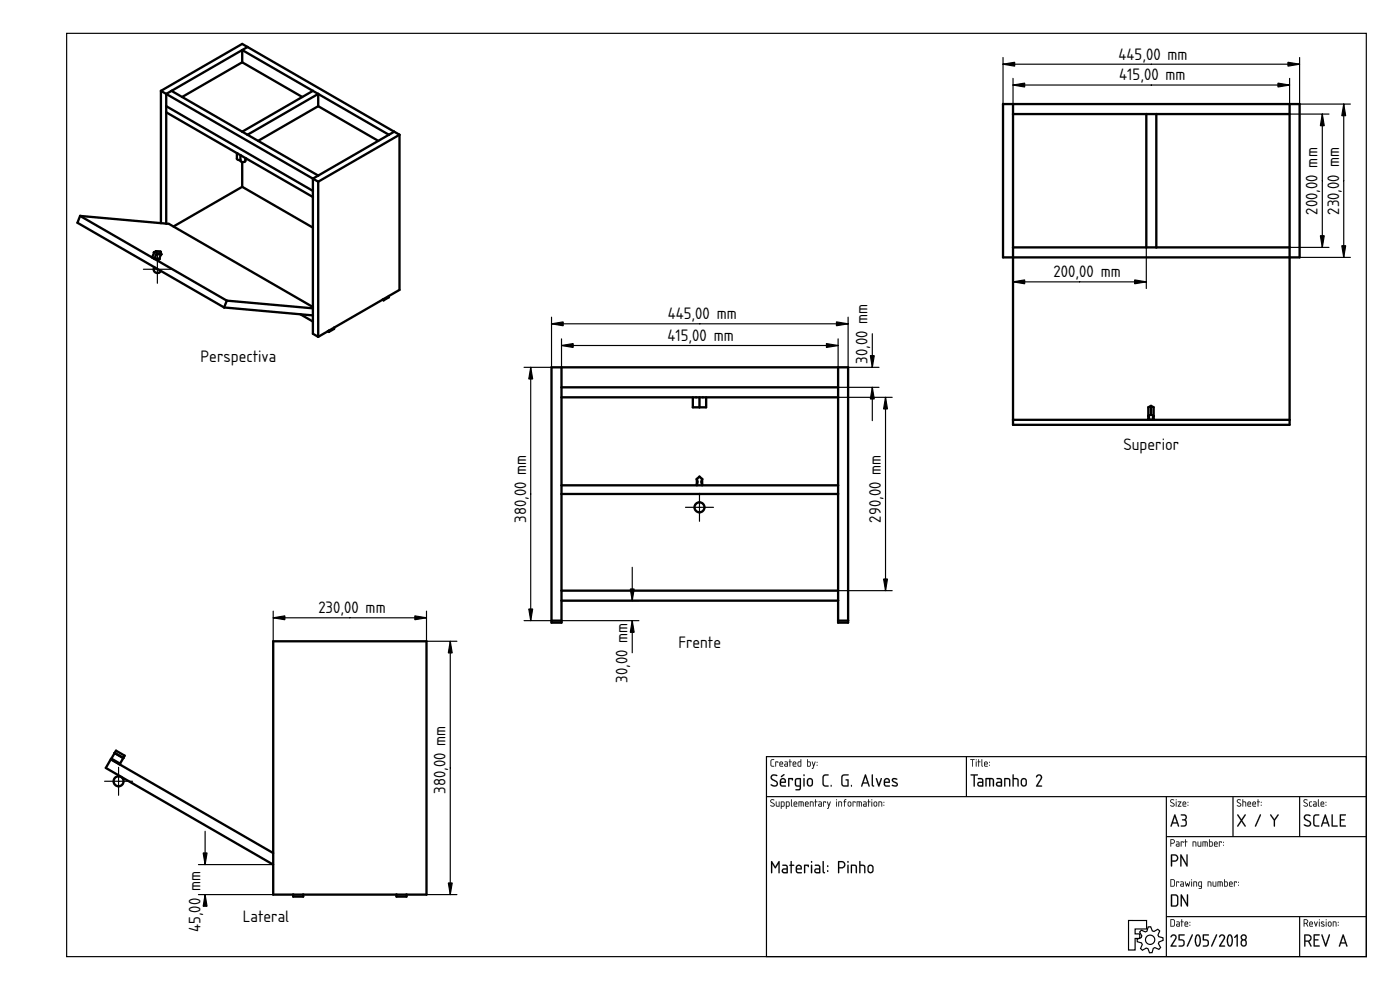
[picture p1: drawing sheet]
<svg xmlns="http://www.w3.org/2000/svg" width="420mm" height="297mm" viewBox="0 0 420 297" stroke-linecap="round" stroke-linejoin="round" font-family="sans-serif">
<defs><g id="words">
<g font-size="4.7">
<text x="335.7" y="17.9">445,00 mm</text>
<text x="335.9" y="24.1">415,00 mm</text>
<text x="395.4" y="64.4" transform="rotate(-90 395.4 64.4)">200,00 mm</text>
<text x="401.9" y="64.4" transform="rotate(-90 401.9 64.4)">230,00 mm</text>
<text x="316.2" y="83.2">200,00 mm</text>
<text x="200.4" y="95.8">445,00 mm</text>
<text x="200.3" y="102.3">415,00 mm</text>
<text x="60.2" y="108.7">Perspectiva</text>
<text x="260.4" y="109.1" transform="rotate(-90 260.4 109.1)">30,00 mm</text>
<text x="337.2" y="135.1">Superior</text>
<text x="157.9" y="156.8" transform="rotate(-90 157.9 156.8)">380,00 mm</text>
<text x="264.4" y="156.8" transform="rotate(-90 264.4 156.8)">290,00 mm</text>
<text x="95.5" y="184">230,00 mm</text>
<text x="203.6" y="194.5">Frente</text>
<text x="188.3" y="204.9" transform="rotate(-90 188.3 204.9)">30,00 mm</text>
<text x="133.7" y="238.2" transform="rotate(-90 133.7 238.2)">380,00 mm</text>
<text x="60.2" y="267.4" transform="rotate(-90 60.2 267.4)">mm</text>
<text x="60.2" y="279.7" transform="rotate(-90 60.2 279.7)">45,00</text>
<text x="72.9" y="276.7">Lateral</text>
</g>
</g></defs>
<g fill="none" stroke="#000" stroke-width=".35">
<path d="M20 10h390v277h-390zM230 227h180v60h-180zM230 239h180M290 227v12M350 239v48M370 239v12M390 239v12M350 251h60M338.7 276.2h5.4v2.5h-3.4v1.5h1.4v1.4h-1.4v3.4h-2zM342.5 279.1l1.2 .5 .5-.2 .4-1.3h.7l.5 1.2 .5 .2 1.2-.7 .5 .5-.5 1.2 .2 .5 1.3 .4 .1 .7-1.3 .5-.1 .5 .6 1.2-.5 .6-1.2-.6-.5 .2-.3 1.3-.8 .1-.5-1.3-.5-.1-1.1 .6-.6-.5 .5-1.2-.2-.5-1.3-.3v-.8l1.2-.5 .2-.5-.7-1.1zM350 275h60M390 275v12"/>
<circle cx="345.2" cy="282" r="1.4"/>
</g>
<g fill="#000">
<path d="M231.5 232.6a1.42 1.42 0 0 1 1.8 .1l-.3 .2a.71 .71 0 0 0-.9-.2 .71 .71 0 0 0-.3 .9l1.1 .6a.93 .93 0 0 1 .3 1.6 1.25 1.25 0 0 1-1.9-.5l1.4 .3 .4-.5-.2-.4-1.5-.9-.2-.5zM231.6 232.6a.91 .91 0 0 0 .2 1.5l.9 .5a.64 .64 0 0 1 .3 .9 .64 .64 0 0 1-1 .1l-.6-.3v.4a1.09 1.09 0 0 0 1.4 .3 1.09 1.09 0 0 0 .5-1.4l-1.5-.9-.2-.4 .4-.6 1.1 .1 .1-.2-1-.2zM234.4 232.8l1-.5v.2l-.8 .7-.2-.1zM234.5 232.9l-.1 .2h.3l.7-.8zM234.5 234l-.1 .6h1.1l-.2-.7zM234.5 234a.59 .59 0 0 1 .8-.2 .59 .59 0 0 1 .2 .8h-1.1zM234.3 233.6a.94 .94 0 0 1 1.3 .1 .94 .94 0 0 1 .1 1.2h-1.3l.2 .7h1.1l.2 .2-.2 .3h-.9a.92 .92 0 0 1-.8-1.3l.1-.7zM234.4 233.7l-.3 .6 .2 1.5 .5 .2h1v-.3l-1.2-.1-.2-.4v-.3l1.4-.1-.2-1.1-.6-.2zM236.6 233.5l1.2-.1 .2 .2-.2 .6-.2-.4h-.7v2l-.2 .2a3.6 3.6 0 0 1-.1-2.5zM236.6 233.5l.1 2.5 .2-.2v-2h.8l.1 .3 .2-.5zM239 233.9v1.5l.1 .2 .9 .1v-1.9zM239 233.9l1.1-.1v1.9l-1.1-.1zM238.7 233.6a1.6 1.6 0 0 1 1.7 0l-.1 3.2-.4 .3h-1.1v-.3l1.1-.2 .1-.5a1.09 1.09 0 0 1-1.2-.2 1.09 1.09 0 0 1-.3-1.3zM238.8 233.7l-.2 .5 .1 1.6 1.3 .2a.73 .73 0 0 1-.2 .8 .73 .73 0 0 1-.9 0l-.1 .2 .1 .1a1.02 1.02 0 0 0 1.5-.6l-.1-3h-1zM241.1 233.5l.4 .1v2.2l-.2 .2-.2-.2zM241.2 233.5l.1 2.5 .1-2.4zM241.1 232.6a.26 .26 0 0 1 .5 0 .26 .26 0 0 1-.5 0zM241.2 232.4v.4h.2v-.4zM242.7 233.9l-.2 1.2a.58 .58 0 0 0 .9 .5l.2-.6-.1-.9-.4-.3zM242.7 233.9l.4-.1 .4 .1 .2 1.1a.59 .59 0 0 1-.6 .7 .59 .59 0 0 1-.6-.6zM242.5 233.6a.92 .92 0 0 1 .9-.1 .92 .92 0 0 1 .6 .8v1.1l-.5 .5h-.9l-.5-.8a1.39 1.39 0 0 1 .4-1.5zM242.5 233.7l-.3 .4v1a.89 .89 0 0 0 .9 .9 .89 .89 0 0 0 .9-.9l-.1-1-.2-.4-.7-.2zM247.1 232.6a1.45 1.45 0 0 1 1.6-.1l-.2 .2-.9 .1-.4 .4 .1 2.1 .2 .3 1.2 .1-.2 .3h-1.1l-.5-.5-.1-2.3zM247.1 232.6l-.2 .6 .1 2.3 .5 .5h1.1l-.1-.3h-1l-.3-.6v-2.1l.4-.3 1-.1v-.2h-1.1zM249.3 235.5l.3 .1-.2 .5zM249.4 235.6l-.1 .4 .3-.2zM252.7 232.6l.7-.3 1.2 .1-.1 .3-1.4 .1-.3 .5 .1 1.9 .3 .4 1.1 .1v-1.5l-.6-.2 .2-.2 .8 .1-.1 2.1h-1.5l-.5-.4-.2-2.4zM252.8 232.6l-.3 .6 .1 2.4 .5 .4 1.5-.1v-2l-.8 .1 .6 .1v1.6l-1.3-.1-.3-.4v-1.9l.3-.6h1.4l.1-.3h-1.2zM255.4 235.5l.3 .1-.2 .5zM255.4 235.6v.4l.3-.2zM259.6 232.4l.3 .1 1.1 3.2-.2 .4-.4-1h-1.4l-.3 .9-.3-.1zM259.6 232.4l-1.1 3.5h.3l.2-.8h1.4l.4 .9 .2-.2-1.1-3.3zM259.7 233.1l-.5 1.6h1.1zM259.7 233l.6 1.8h-1.2zM261.7 232.4l.3 .1v2.9l.3 .3a.39 .39 0 0 1-.5 .3 .39 .39 0 0 1-.2-.5zM261.7 232.4l-.1 3.1 .2 .4 .4 .1 .1-.2-.3-.4v-2.9zM262.9 233.5l.3 .1 .6 1.7 .5-1.7 .2-.2 .2 .2-.9 2.5zM262.9 233.5l.9 2.5 .9-2.4h-.4l-.5 1.8-.6-1.8zM265.7 234l-.1 .6h1.1l-.2-.7zM265.7 234a.59 .59 0 0 1 .8-.2 .59 .59 0 0 1 .2 .8h-1.1zM265.5 233.6a.94 .94 0 0 1 1.3 .1 .94 .94 0 0 1 .1 1.2h-1.3l.2 .7h1.1l.2 .2-.2 .3h-.9a.92 .92 0 0 1-.8-1.3v-.7zM265.6 233.7l-.3 .6 .1 1.5 .6 .2h1v-.3l-1.2-.1-.2-.4v-.3l1.4-.1-.2-1.1-.6-.2zM267.8 233.6a1.2 1.2 0 0 1 1.5 .2l-.2 .2a.55 .55 0 0 0-.6-.2 .55 .55 0 0 0-.4 .4l1 .6a.68 .68 0 0 1 .4 .8 .68 .68 0 0 1-.9 .4l-1-.3 .2-.2 1.2 .1 .1-.2-1.3-.9-.2-.4zM267.8 233.6l-.1 .5 .1 .4 1.3 .9a1.28 1.28 0 0 1-1.4 .1l.1 .3 1.4 .1a.61 .61 0 0 0 .3-.6 .61 .61 0 0 0-.4-.5l-1.1-.5a.53 .53 0 0 1 .4-.6 .53 .53 0 0 1 .6 .2h.2v-.3l-.9-.1z"/>
<path d="M231.5 232.6a1.41 1.41 0 0 1 1.8 .1l-.3 .2a.73 .73 0 0 0-.9-.2 .73 .73 0 0 0-.3 .9l1.1 .6a1.02 1.02 0 0 1 .3 1.6 1.02 1.02 0 0 1-1.5 0l-.4-.2 .1-.3a.88 .88 0 0 0 1 .4 .88 .88 0 0 0 .7-.8l-1.7-1.2-.1-.4zM234.4 232.8l1-.5v.2l-.8 .7-.2-.1zM234.5 234l-.1 .6h1.1a.58 .58 0 0 0-.2-.7 .58 .58 0 0 0-.8 .1zM234.4 233.7a.92 .92 0 0 1 1.2 0 .92 .92 0 0 1 .1 1.2h-1.3l.2 .7 1.3 .2-1.1 .2a.89 .89 0 0 1-.8-1.2l.1-.7zM236.6 233.5l1.2-.1 .2 .2-.2 .6-.2-.4h-.7v2l-.2 .2-.2-.2zM239 233.9l-.1 1.5 .2 .2 .9 .1v-1.9zM238.8 233.7l.5-.3 1 .1 .1 3a1 1 0 0 1-1.7 .5l1.1-.3 .2-.7a1.06 1.06 0 0 1-1.2-.1 1.06 1.06 0 0 1-.2-1.3zM241.2 233.5l.3 .1v2.2l-.2 .2-.2-.2zM241.1 232.6a.25 .25 0 0 1 .5 0 .25 .25 0 0 1-.5 0zM242.7 233.9l-.2 1.2a.57 .57 0 0 0 .6 .6 .57 .57 0 0 0 .5-.7l-.1-1.1-.4-.1zM242.5 233.6a.92 .92 0 0 1 1.5 .7v.8a.91 .91 0 0 1-.9 .9 .91 .91 0 0 1-.9-.9v-1zM247.1 232.6l.4-.2h1.1v.2l-1 .1-.4 .3v2.1l.3 .5 1 .1 .1 .3h-1.1l-.6-.5-.1-2.3zM249.3 235.6l.3 .2-.2 .2zM252.8 232.6l.6-.3 1.2 .1-.1 .3-1.4 .1-.3 .5v1.9l.3 .4 1.2 .1v-1.5l-.5-.2 .1-.2 .7 .1v2.1h-1.5l-.5-.4-.1-2.4zM255.4 235.6l.3 .2-.2 .2zM259.6 232.4l.3 .1 1.1 3.3-.2 .2-.4-.9h-1.4l-.3 .9-.3-.1zM259.7 233.1l-.5 1.6h1.1zM261.7 232.4l.3 .1v2.9l.3 .3a.37 .37 0 0 1-.5 .3 .37 .37 0 0 1-.2-.5zM262.9 233.5l.3 .1 .6 1.7 .5-1.7h.4l-.9 2.4zM265.7 234l-.1 .6h1.1a.58 .58 0 0 0-.3-.7 .58 .58 0 0 0-.7 .1zM265.6 233.7a.92 .92 0 0 1 1.2 0 .92 .92 0 0 1 .1 1.2h-1.3l.2 .7 1.3 .2-1.1 .2a.89 .89 0 0 1-.8-1.2l.1-.7zM267.8 233.6a.97 .97 0 0 1 1.4 .3l-.1 .1a.82 .82 0 0 0-1.1 .1l1.1 .7a.71 .71 0 0 1 .2 1 .71 .71 0 0 1-1 .2l-.6-.2 .2-.3a.65 .65 0 0 0 .7 .2 .65 .65 0 0 0 .5-.5l-1.3-.7-.2-.4z"/>
<path d="M231.4 228l.9-.2-.8 .4v1.3l.1 .3h.6l.1 .2h-.7l-.3-.3zM232.7 228.5l.9 .1-.1 .3-.1-.2h-.5l-.1 1.3zM234.2 228.8l-.1 .3h.7l-.2-.4zM234.1 228.6a.55 .55 0 0 1 .7 0 .55 .55 0 0 1 .1 .7h-.8l.1 .5 .8 .1-.7 .1a.91 .91 0 0 1-.2-1.4zM235.6 229.4l.1 .4h.5v-.5zM235.5 228.5h.7l.3 .4-.1 1.1h-.6a.44 .44 0 0 1-.4-.4 .44 .44 0 0 1 .4-.5h.4v-.3zM237 227.8l.2 .1v.6l.4 .1-.4 .1-.1 1.3-.1-1.3-.3-.1 .3-.1zM238.2 228.8l-.1 .3h.7l-.2-.4zM238.1 228.6a.55 .55 0 0 1 .7 0 .55 .55 0 0 1 .1 .7h-.8l.1 .5 .8 .1-.7 .1a.91 .91 0 0 1-.2-1.4zM239.7 228.7l-.1 .1a.63 .63 0 0 0 0 .7 .63 .63 0 0 0 .7 .3v-1.1zM239.5 228.6l.8-.1v-.6l.1-.1v2.2h-.8l-.2-.2zM242.4 228.7v1.1h.6l.1-1zM242.2 227.8l.2 .1v.6h.7l.2 .3v.8l-.3 .4-.8-.1zM243.7 228.5l.5 1.1 .3-1h.2l-.7 2.1-.4-.1 .5-.7zM245.1 229.5l.2 .2zM245.1 228.6l.2 .3z"/>
<path d="M231.4 227.9l.9-.1v.2l-.8 .2v1.3l.1 .2 .7 .1v.2h-.7l-.3-.3zM231.4 228l-.1 1.7 .3 .3h.7l-.7-.2-.2-.3 .1-1.3 .8-.4zM232.7 228.5l.9 .1-.1 .3-.1-.2h-.5l-.1 1.3zM232.7 228.5l.1 1.5 .1-1.3h.5l.1 .2 .1-.3zM234.2 228.8l-.1 .3h.7l-.2-.4zM234.2 228.8a.36 .36 0 0 1 .4-.1 .36 .36 0 0 1 .2 .5h-.7zM234.1 228.6a.56 .56 0 0 1 .8 0 .56 .56 0 0 1 0 .8l-.8-.1 .1 .4 .8 .2-.7 .1a.92 .92 0 0 1-.2-1.4zM234.1 228.6l-.2 .4 .1 .9 1 .1-.8-.2-.1-.3v-.2h.9l-.1-.6-.4-.2zM235.6 229.4l.1 .4h.5v-.5zM235.6 229.4l.7-.1v.5h-.7zM235.5 228.5h.7l.3 .4-.1 1.1h-.6a.46 .46 0 0 1-.5-.4 .46 .46 0 0 1 .5-.5h.4v-.3l-.7-.1zM235.5 228.5l.7 .3 .1 .4h-.5a.43 .43 0 0 0-.4 .4 .43 .43 0 0 0 .4 .4h.6v-1.1l-.2-.4zM237 227.8l.2 .1v.6l.4 .1-.4 .1-.1 1.3-.1-1.3-.3-.1 .3-.1zM237 227.8v.7l-.2 .1 .2 .1 .1 1.3 .1-1.3 .4-.1-.4-.1zM238.2 228.8l-.1 .3h.7l-.2-.4zM238.2 228.8a.36 .36 0 0 1 .4-.1 .36 .36 0 0 1 .2 .5h-.7zM238.1 228.6a.56 .56 0 0 1 .7 0 .56 .56 0 0 1 .1 .8l-.8-.1 .1 .4 .8 .2-.7 .1a.92 .92 0 0 1-.2-1.4zM238.1 228.6l-.2 .4 .1 .9 .9 .1-.7-.2-.1-.3v-.2h.8l-.1-.6-.4-.2zM239.7 228.7l-.1 .1a.61 .61 0 0 0 0 .7 .61 .61 0 0 0 .7 .3v-1.1zM239.7 228.7h.6v1.1h-.4a.65 .65 0 0 1-.2-1.1zM239.5 228.6l.8-.1-.1-.6 .2-.1v2.2l-.9-.1zM239.5 228.6l-.1 1.1 .3 .3h.7v-2.2l-.1 .7zM242.4 228.7v1.1l.6-.1a.7 .7 0 0 0-.1-1zM242.4 228.7h.5a.73 .73 0 0 1 .2 1l-.7 .1zM242.2 227.8l.2 .1v.6h.7l.2 .2v1.1l-.3 .2-.8-.1zM242.2 227.8v2.1l.8 .1 .3-.4v-.8l-.2-.3h-.7zM243.7 228.5l.2 .1 .3 1 .3-1h.3l-.8 2.1-.4-.1 .3-.1 .2-.6zM243.7 228.5l.4 1.4-.2 .6-.2 .1 .3 .1 .7-2.1h-.2l-.3 1zM245.1 229.5h.2v.3l-.2-.1zM245.1 229.5l.2 .2zM245.1 228.6h.2v.3h-.2zM245.1 228.6l.2 .2z"/>
<path d="M291.2 227.8l1.3 .1-.6 .1-.1 2-.1-2h-.5zM291.2 227.8l.5 .2 .1 2 .1-2 .6-.1zM292.9 228.5l.2 .1-.1 1.4zM292.9 228.5l.1 1.5 .1-1.4zM292.8 228a.2 .2 0 0 1 .4 0 .2 .2 0 0 1-.4 0zM292.9 227.8l.1 .3zM293.6 227.8l.2 .1v.6l.5 .1-.5 .1-.1 1.3-.1-1.3-.2-.1 .2-.1zM293.6 227.8v.7l-.2 .1 .2 .1 .1 1.3 .1-1.3 .5-.1-.5-.1zM294.6 227.8l.2 .1 .1 2.1-.4-.3zM294.6 227.8v1.9l.3 .3zM295.6 228.8v.3h.6l-.2-.4zM295.6 228.8a.36 .36 0 0 1 .5-.1 .36 .36 0 0 1 .1 .5h-.7zM295.5 228.6a.56 .56 0 0 1 .8 0 .56 .56 0 0 1 0 .8l-.8-.1 .1 .4 .9 .2-.7 .1a.92 .92 0 0 1-.3-1.4zM295.5 228.6l-.2 .4 .2 .9 .9 .1-.8-.2-.1-.3v-.2h.9l-.1-.6-.4-.2zM296.9 229.5h.2v.3l-.2-.1zM296.9 229.5l.1 .2zM296.9 228.6h.2v.3h-.2zM296.9 228.6l.1 .2z"/>
<path d="M291.2 227.8l1.3 .1-.6 .1-.1 2-.1-2h-.5zM292.9 228.5l.2 .1-.1 1.4zM292.9 228a.14 .14 0 0 1 .2 0 .14 .14 0 0 1-.2 0zM293.6 227.8l.2 .1v.6l.5 .1-.5 .1-.1 1.3-.1-1.3-.2-.1 .2-.1zM294.6 227.8l.2 .1 .1 2.1-.3-.3zM295.6 228.8v.3h.6l-.2-.4zM295.5 228.6a.55 .55 0 0 1 .8 0 .55 .55 0 0 1 0 .7h-.8l.2 .5 .7 .1-.6 .1a.91 .91 0 0 1-.3-1.4zM296.9 229.5l.1 .2zM296.9 228.6l.1 .3z"/>
<path d="M291.3 232.4l2-.1 .2 .2-.2 .2h-.7v3.1l-.2 .3-.2-.3v-3.1h-.9zM291.3 232.4v.2l.9 .1 .2 3.3 .1-3.3 1-.2zM293.7 235v.4l.2 .2 .8 .1v-.8zM293.7 235l1.1-.1v.8l-1.1-.1zM293.5 233.5l1.1-.1 .5 .6v1.9l-1.1 .2a.77 .77 0 0 1-.8-.8 .77 .77 0 0 1 .8-.8h.7v-.5l-1.2-.2zM293.5 233.5v.2l1.2 .3 .1 .6h-.8a.72 .72 0 0 0-.7 .7 .72 .72 0 0 0 .7 .7l1.1-.1v-1.9l-.5-.5zM295.8 233.4h1.7l.6 .2a3 3 0 0 1 .2 2.4l-.4-.2-.1-1.9-.6-.1v2l-.2 .2-.2-.2v-2h-.7v2l-.3 .2zM295.8 233.5v2.5l.3-.2v-2h.8v2l.1 .2 .2-2.2 .7 .1 .1 1.9 .3 .1a3 3 0 0 0-.2-2.3zM299.4 235l-.1 .4 .2 .2 .9 .1v-.8zM299.3 235l1.1-.1v.8l-1.1-.1zM299.1 233.5l1.1-.1 .5 .6v1.9l-1.1 .2a.77 .77 0 0 1-.7-.8 .77 .77 0 0 1 .7-.8h.8l-.1-.5-1.2-.2zM299.1 233.5v.2l1.3 .3v.6h-.8a.72 .72 0 0 0-.7 .7 .72 .72 0 0 0 .7 .7l1.1-.1v-1.9l-.5-.5zM301.4 233.5l1.3-.1 .5 .7v1.7l-.2 .2-.2-.2v-1.8l-1.1-.2v2l-.2 .2a3.7 3.7 0 0 1-.1-2.5zM301.4 233.5v2.4l.3-.1v-2h.8l.3 .2 .2 2 .2-.9a1.11 1.11 0 0 0-.7-1.6zM303.9 232.4h.3v1h1l.4 .4 .1 2.2-.4-.2v-1.8l-1-.2v2l-.4 .2zM303.9 232.4v3.5l.3-.1v-2h.7l.4 .2 .1 1.8 .3 .1-.1-2.1-.4-.3h-1v-1zM306.9 233.9l-.2 1.2a.58 .58 0 0 0 .9 .5l.2-.6-.1-.9-.4-.3zM306.9 233.9l.4-.1 .4 .1 .2 1.1a.59 .59 0 0 1-.6 .7 .59 .59 0 0 1-.6-.6zM306.7 233.6a.92 .92 0 0 1 .9-.1 .92 .92 0 0 1 .6 .8v1.1l-.5 .5h-.9l-.5-.8a1.39 1.39 0 0 1 .4-1.5zM306.7 233.7l-.3 .4v1a.89 .89 0 0 0 .9 .9 .89 .89 0 0 0 .9-.9l-.1-1-.2-.4-.7-.2zM311.2 232.6a.92 .92 0 0 1 1.4 .1l.1 .9-1.3 2.1h1.2l.1 .3h-1.7l-.1-.3 1.4-2.1v-.7a.72 .72 0 0 0-1.2 .4l-.2-.2zM311.3 232.5l-.4 .6h.4a.59 .59 0 0 1 .8-.4 .59 .59 0 0 1 .2 .9l-1.3 2.4h1.7l-.1-.3h-1.2l1.2-1.9a.94 .94 0 0 0-.5-1.4z"/>
<path d="M291.3 232.4l2-.1 .2 .2-.9 .2v3.1l-.2 .2-.2-.2v-3.1l-.9-.1zM293.7 235v.4l.2 .2 .8 .1v-.8zM293.5 233.5h1.1l.5 .5v1.9l-1.1 .1a.74 .74 0 0 1-.7-.7 .74 .74 0 0 1 .7-.8h.7v-.5l-1.2-.3zM295.8 233.5l.1-.1a2.46 2.46 0 0 1 2.3 .4l.1 2.2-.3-.2-.1-1.9-.7-.1v2l-.2 .2-.2-.2v-2h-.7v2l-.2 .2-.2-.2zM299.3 235v.4l.2 .2 .9 .1v-.8zM299.1 233.5h1.1l.5 .5v1.9l-1.1 .1a.74 .74 0 0 1-.7-.7 .74 .74 0 0 1 .7-.8h.8l-.1-.5-1.2-.3zM301.4 233.5a1.44 1.44 0 0 1 1.8 .5v1.8l-.2 .2-.2-.2v-1.8l-.3-.2h-.8v2l-.2 .2-.1-.2zM303.9 232.4h.3v1l1 .1 .4 .3 .1 2.2-.3-.2-.1-1.8-.4-.2h-.7v2l-.3 .2zM306.9 233.9l-.2 1.2a.57 .57 0 0 0 .6 .6 .57 .57 0 0 0 .5-.7l-.2-1.1-.3-.1zM306.7 233.6a.92 .92 0 0 1 1.5 .7v.8a.91 .91 0 0 1-.9 .9 .91 .91 0 0 1-1-.9l.1-1zM311.2 232.6a.92 .92 0 0 1 1.2-.1 .92 .92 0 0 1 .2 1.3l-1.2 1.9h1.2l.1 .3h-1.7l1.3-2.4a.63 .63 0 0 0-.4-.9 .63 .63 0 0 0-.8 .5l-.2-.1z"/>
<path d="M231.3 240l.8-.2 .3 .2-.1 .1a.48 .48 0 0 0-.6-.1 .48 .48 0 0 0-.2 .5l1 .8-.2 .6a.59 .59 0 0 1-.6 .2 .59 .59 0 0 1-.4-.5l.7 .2 .3-.3-1.1-.9zM231.3 240l-.1 .6 .9 .5a.37 .37 0 0 1 .2 .6 .37 .37 0 0 1-.6 .1l-.4-.2v.2a.64 .64 0 0 0 1 .2 .64 .64 0 0 0-.2-1l-.7-.4v-.3l.9-.3-.6-.2zM232.9 240.5l.2 .1v1.1l.6 .1v-1.2l.2-.1v1.5l-1-.1zM232.9 240.5l.1 1.4 .9 .1v-1.5l-.2 .1v1.2h-.4l-.3-.1zM234.6 240.7v1.1h.5l.1-1zM234.5 240.7l.7 .1-.1 1h-.6zM234.4 240.5h.8l.3 .4-.1 1-.8 .1-.2 .7zM234.4 240.5v2.1l.1-.6h.5a.81 .81 0 0 0 .4-1.1 .81 .81 0 0 0-1-.4zM236.1 240.7v1.1h.5l.1-1zM236.1 240.7l.7 .1-.2 1h-.5zM235.9 240.5h.8l.3 .4-.1 1-.8 .1-.1 .7zM235.9 240.5v2.1l.2-.6h.5a.81 .81 0 0 0 .4-1.1 .81 .81 0 0 0-1.1-.4zM237.4 239.8l.2 .1 .1 2.1-.3-.3zM237.4 239.9v1.8l.3 .3zM238.5 240.8l-.1 .3h.7l-.2-.4zM238.4 240.8a.36 .36 0 0 1 .5-.1 .36 .36 0 0 1 .2 .5h-.7zM238.3 240.6h.1a.56 .56 0 0 1 .7 0 .56 .56 0 0 1 .1 .8l-.8-.1v.4l.9 .2-.7 .1a.92 .92 0 0 1-.3-1.4zM238.4 240.6l-.2 .4 .1 .9 .9 .1-.7-.2-.1-.3v-.2h.8l-.1-.6-.4-.2zM239.7 240.5l1.4 .1 .1 1.4-.2-.1-.1-1.1-.4-.1-.1 1.3-.1-1.3h-.4v1.2l-.2 .1zM239.7 240.5v1.5l.1-1.3h.5l.1 1.3 .1-1.3h.4l.1 1.3 .2-.1a.93 .93 0 0 0 0-1 .93 .93 0 0 0-1-.4zM241.9 240.8l-.1 .3h.7l-.2-.4zM241.9 240.8a.36 .36 0 0 1 .4-.1 .36 .36 0 0 1 .2 .5h-.7zM241.8 240.6a.56 .56 0 0 1 .7 0 .56 .56 0 0 1 .1 .8l-.8-.1 .1 .4 .8 .2-.7 .1a.92 .92 0 0 1-.2-1.4zM241.8 240.6l-.2 .4 .1 .9 .9 .1-.7-.2-.1-.3v-.2h.8l-.1-.6-.4-.2zM243.1 240.5l1 .1v1.4l-.2-.1v-1.1l-.6-.1v1.2l-.2 .1zM243.1 240.5v1.5l.2-1.3 .6 .1 .2 1.2v-.7a.7 .7 0 0 0-.2-.8 .7 .7 0 0 0-.8 0zM244.7 239.8l.2 .1v.6l.4 .1-.4 .1-.1 1.3-.1-1.3-.3-.1 .3-.1zM244.7 239.8v.7l-.2 .1 .2 .1 .1 1.3 .1-1.3 .4-.1-.4-.1zM245.8 241.4l.1 .4h.5v-.4zM245.8 241.4l.6-.1v.5h-.6zM245.7 240.5h.7l.3 .4-.1 1.1h-.6a.46 .46 0 0 1-.5-.4 .46 .46 0 0 1 .5-.5h.4v-.3l-.7-.1zM245.7 240.5l.7 .3v.4h-.4a.43 .43 0 0 0-.4 .4 .43 .43 0 0 0 .4 .4h.6v-1.1l-.2-.4zM247 240.5l.9 .1-.1 .3-.1-.2h-.5l-.1 1.3zM247.1 240.5v1.5l.1-1.3h.5l.1 .2 .1-.3zM248.2 240.5l.2 .1 .3 1 .4-1h.2l-.8 2.1-.3-.1 .3-.1 .1-.6zM248.2 240.5l.4 1.4-.1 .6-.3 .1 .3 .1 .8-2.1h-.2l-.4 1zM251 240.5l.2 .1-.1 1.4zM251 240.5l.1 1.5 .1-1.4zM251 240a.15 .15 0 0 1 .3 0 .15 .15 0 0 1-.3 0zM251 239.8l.2 .3zM251.6 240.5l1 .1 .1 1.4-.2-.1-.1-1.1-.6-.1v1.2l-.2 .1zM251.6 240.5v1.5l.2-1.3 .7 .1 .1 1.2 .1-.7a.7 .7 0 0 0-.2-.8 .7 .7 0 0 0-.9 0zM253.4 239.9l.6-.1-.5 .7 .5 .1-.5 .1-.1 1.3-.1-1.3-.2-.1 .2-.1zM253.5 239.9l-.2 .6-.2 .1 .2 .1 .1 1.3 .1-1.3 .5-.1-.5-.1 .1-.3 .3-.4zM254.7 240.8v.8l.4 .1 .1-.8zM254.7 240.8h.5l.1 .6a.36 .36 0 0 1-.3 .4 .36 .36 0 0 1-.4-.3zM254.6 240.6a.55 .55 0 0 1 .6-.1 .55 .55 0 0 1 .3 .5l-.1 .8-.7 .2-.3-.5zM254.3 241.2a.68 .68 0 0 0 1.3 0 .68 .68 0 0 0-1.3 0zM255.9 240.5l.9 .1-.1 .3-.2-.2h-.4l-.1 1.3zM255.9 240.5l.1 1.5 .1-1.3h.5l.1 .2v-.3zM257.1 240.5l1.4 .1 .1 1.4-.2-.1v-1.1l-.4-.1-.1 1.3-.1-1.3h-.5v1.2l-.2 .1zM257.1 240.5v1.5l.2-1.3h.5l.1 1.3 .1-1.3h.4l.1 1.3 .1-.1a.93 .93 0 0 0 0-1 .93 .93 0 0 0-1-.4zM259.3 241.4v.4h.6v-.4zM259.2 241.4l.7-.1v.5h-.6zM259.1 240.5h.7l.3 .4v1.1h-.7a.46 .46 0 0 1-.4-.4 .46 .46 0 0 1 .4-.5h.5l-.1-.3-.7-.1zM259.1 240.5l.8 .3v.4h-.5a.43 .43 0 0 0-.4 .4 .43 .43 0 0 0 .4 .4h.6l.1-1.1-.3-.4zM260.6 239.8l.2 .1v.6l.5 .1-.5 .1-.1 1.3-.1-1.3-.2-.1 .2-.1zM260.6 239.8v.7l-.2 .1 .2 .1 .1 1.3 .1-1.3 .4-.1-.4-.1zM261.6 240.5l.2 .1-.2 1.4zM261.6 240.5v1.5l.1-1.4zM261.5 240a.15 .15 0 0 1 .3 0 .15 .15 0 0 1-.3 0zM261.6 239.8l.1 .3zM262.5 240.8l-.1 .8 .5 .1 .1-.8zM262.5 240.8h.5l.1 .6a.36 .36 0 0 1-.4 .4 .36 .36 0 0 1-.3-.3zM262.4 240.6l.5-.1 .3 .3 .1 .8-.4 .4h-.4l-.3-.4zM262 241.2a.7 .7 0 0 0 1.4 0 .7 .7 0 0 0-1.4 0zM263.7 240.5l.9 .1 .1 1.4-.2-.1v-1.1l-.7-.1 .1 1.2-.2 .1zM263.7 240.5v1.5l.1-1.3 .7 .1 .1 1.2 .1-.7a.7 .7 0 0 0-.2-.8 .7 .7 0 0 0-.8 0zM265.2 241.5h.2v.3h-.2zM265.2 241.5l.1 .2zM265.2 240.6h.2v.3h-.2zM265.2 240.6l.1 .2z"/>
<path d="M231.3 240a.53 .53 0 0 1 .6-.3 .53 .53 0 0 1 .4 .4 .49 .49 0 0 0-.6-.1 .49 .49 0 0 0-.3 .5l.7 .5a.59 .59 0 0 1 .1 .9 .59 .59 0 0 1-.9-.3 .44 .44 0 0 0 .7 .2 .44 .44 0 0 0 .1-.7l-.9-.5zM232.9 240.5l.1 .1 .1 1.1 .2 .1h.4v-1.2l.2-.1v1.5l-1-.1zM234.6 240.7v1.1h.5l.1-1zM234.4 240.5a.8 .8 0 0 1 1.1 .6 .8 .8 0 0 1-.9 .9l-.2 .7zM236.1 240.7v1.1h.5l.1-1zM235.9 240.5a.8 .8 0 0 1 1.1 .6 .8 .8 0 0 1-.9 .9l-.1 .7zM237.4 239.8l.2 .1 .1 2.1-.3-.3zM238.5 240.8l-.1 .3h.7l-.2-.4zM238.4 240.6a.55 .55 0 0 1 .7 0 .55 .55 0 0 1 .1 .7h-.8l.1 .5 .8 .1-.7 .1a.91 .91 0 0 1-.2-1.4zM239.7 240.5h1a1.06 1.06 0 0 1 .4 1.5l-.1-1.2-.3-.1h-.2l-.1 1.3-.1-1.3h-.4v1.2l-.2 .1zM241.9 240.8l-.1 .3h.7l-.2-.4zM241.8 240.6a.55 .55 0 0 1 .7 0 .55 .55 0 0 1 .1 .7h-.8l.1 .5 .8 .1-.7 .1a.91 .91 0 0 1-.2-1.4zM243.1 240.5a.71 .71 0 0 1 .8 0 .71 .71 0 0 1 .3 .8l-.1 .7-.2-1.2-.6-.1v1.2l-.2 .1zM244.7 239.8l.2 .1v.6l.4 .1-.4 .1-.1 1.3-.1-1.3-.3-.1 .3-.1zM245.8 241.4l.1 .4h.5v-.4zM245.7 240.5h.7l.2 .4v1.1h-.6a.44 .44 0 0 1-.5-.4 .44 .44 0 0 1 .5-.5h.4v-.3zM247.1 240.5l.8 .1-.1 .3-.1-.2h-.5l-.1 1.3zM248.2 240.5l.5 1.1 .4-1h.2l-.8 2.1-.3-.1 .4-.7zM251 240.5l.2 .1-.1 1.4zM251 240a.15 .15 0 0 1 .3 0 .15 .15 0 0 1-.3 0zM251.6 240.5a.71 .71 0 0 1 .9 0 .71 .71 0 0 1 .2 .8l-.1 .7-.1-1.2-.7-.1v1.2l-.2 .1zM253.5 239.9l.5-.1-.4 .4-.1 .3 .5 .1-.5 .1-.1 1.3-.1-1.3-.2-.1zM254.7 240.8l-.1 .7a.34 .34 0 0 0 .4 .3 .34 .34 0 0 0 .3-.4l-.1-.6zM254.6 240.6l.6-.1a.93 .93 0 0 1-.1 1.5h-.4a.96 .96 0 0 1-.1-1.4zM255.9 240.5l.9 .1-.1 .3-.2-.2h-.4l-.1 1.3zM257.1 240.5h1.1a1.06 1.06 0 0 1 .3 1.5l-.1-1.2-.2-.1h-.2l-.1 1.3-.1-1.3h-.5v1.2l-.2 .1zM259.3 241.4v.4h.6v-.4zM259.1 240.5h.7l.3 .4v1.1h-.7a.44 .44 0 0 1-.4-.4 .44 .44 0 0 1 .4-.5h.5v-.3zM260.6 239.8l.2 .1v.6l.4 .1-.4 .1-.1 1.3-.1-1.3-.2-.1 .2-.1zM261.6 240.5l.2 .1-.2 1.4zM261.5 240a.15 .15 0 0 1 .3 0 .15 .15 0 0 1-.3 0zM262.5 240.8l-.1 .7a.34 .34 0 0 0 .3 .3 .34 .34 0 0 0 .4-.4l-.2-.6zM262.4 240.6l.6-.1a.93 .93 0 0 1-.1 1.5h-.4a.96 .96 0 0 1-.1-1.4zM263.7 240.5a.71 .71 0 0 1 .8 0 .71 .71 0 0 1 .2 .8l-.1 .7-.1-1.2-.7-.1v1.2l-.1 .1zM265.2 241.5l.1 .2zM265.2 240.6l.2 .3z"/>
<path d="M231.4 258.4h.3l1 1.6 .9-1.6h.4v3.6l-.4-.2v-2.6l-.9 1.4-1-1.4 .1 2.6-.4 .2zM231.5 258.4v3.6l.2-.2v-2.7l1 1.4 1-1.4v2.7l.2 .2v-3.6h-.3l-.9 1.7-1-1.7zM235.1 261l-.1 .4 .2 .2 .9 .1v-.8zM235 261l1.1-.1v.8l-1-.1zM234.8 259.5l1.1-.1 .5 .6 .1 1.9-1.2 .2a.77 .77 0 0 1-.7-.8 .77 .77 0 0 1 .7-.8h.8l-.1-.5-1.2-.2zM234.9 259.5v.2l1.2 .3v.6h-.8a.72 .72 0 0 0-.7 .7 .72 .72 0 0 0 .7 .7l1.1-.1v-1.9l-.5-.5zM237.3 258.4l.4 .1-.1 1 .6-.1 .2 .2-.8 .2 .1 2-.2 .3-.3-.3 .1-2-.4-.2 .4-.1zM237.3 258.4v1.1l-.4 .1 .4 .2 .2 2.2 .1-2.2 .8-.2-.8-.1v-1zM239.3 260l-.1 .6h1.1l-.3-.7zM239.3 260a.59 .59 0 0 1 .7-.2 .59 .59 0 0 1 .3 .8h-1.1zM239.1 259.7a.93 .93 0 0 1 1.3 0 .93 .93 0 0 1 .1 1.2h-1.3l.2 .7h1l.3 .3-.3 .2h-.9a.92 .92 0 0 1-.7-1.3v-.7zM239.2 259.7l-.4 .6 .2 1.5 .5 .2h1.1v-.3l-1.3-.1-.1-.4v-.3l1.4-.1-.2-1.1-.7-.2zM241.3 259.5l1.3-.1 .2 .2-.2 .6-.2-.4h-.7v2l-.2 .2a3.6 3.6 0 0 1-.2-2.5zM241.4 259.5l.1 2.5 .1-.2v-2h.8l.2 .3 .1-.5zM243.4 259.5l.4 .1v2.2l-.2 .2-.2-.2zM243.4 259.5l.2 2.5 .1-2.4zM243.3 258.6a.3 .3 0 0 1 .6 0 .3 .3 0 0 1-.6 0zM243.4 258.4v.4h.3v-.4zM244.8 261v.4l.2 .2 .8 .1v-.8zM244.8 261l1.1-.1v.8l-1.1-.1zM244.6 259.5l1.1-.1 .5 .6v1.9l-1.1 .2a.77 .77 0 0 1-.8-.8 .77 .77 0 0 1 .8-.8h.7v-.5l-1.2-.2zM244.6 259.5v.2l1.2 .3 .1 .6h-.8a.72 .72 0 0 0-.7 .7 .72 .72 0 0 0 .7 .7l1.1-.1-.1-1.9-.4-.5zM246.9 258.4l.4 .1v2.9l.3 .3a.39 .39 0 0 1-.5 .3 .39 .39 0 0 1-.2-.5zM246.9 258.4v3.1l.1 .4 .4 .1 .2-.2-.4-.4v-2.9zM248.2 261.1l.4 .1-.1 .4h-.3zM248.3 261.2v.3h.2v-.3zM248.2 259.9a.26 .26 0 0 1 .5 0 .26 .26 0 0 1-.5 0zM248.3 259.7v.4h.2v-.4zM251.9 258.7v1.5h.8a.72 .72 0 0 0 .6-.8 .72 .72 0 0 0-.7-.7zM251.8 258.7h.8a.77 .77 0 0 1 .8 .7 .77 .77 0 0 1-.7 .8h-.9zM251.5 258.4l.2-.1a1.72 1.72 0 0 1 1.7 .4 1.11 1.11 0 0 1 .2 1.2 1.11 1.11 0 0 1-.9 .7l-.8-.1v1.3l-.4 .2zM251.6 258.4v3.5l.2-.1v-1.3h1.1l.6-.4a1.1 1.1 0 0 0-.9-1.7zM254.3 259.5l.4 .1v2.2l-.2 .2-.2-.2zM254.4 259.5l.1 2.5 .1-2.4zM254.3 258.6a.26 .26 0 0 1 .5 0 .26 .26 0 0 1-.5 0zM254.4 258.4v.4h.2v-.4zM255.4 259.5l1.3-.1 .5 .7v1.7l-.2 .2-.2-.2v-1.8l-1.1-.2v2l-.2 .2a3.7 3.7 0 0 1-.1-2.5zM255.4 259.5v2.4l.3-.1v-2h.8l.3 .2 .2 2 .2-.9a1.11 1.11 0 0 0-.7-1.6zM257.9 258.4h.3v1h1l.4 .4 .1 2.2-.4-.2v-1.8l-1.1-.2v2l-.3 .2zM257.9 258.4v3.5l.3-.1v-2h.7l.4 .2 .1 1.8 .2 .1v-2.1l-.4-.3h-1v-1zM260.9 259.9l-.2 1.2a.58 .58 0 0 0 .9 .5l.2-.6-.1-.9-.4-.3zM260.9 259.9l.4-.1 .4 .1 .1 1.1a.59 .59 0 0 1-.5 .7 .59 .59 0 0 1-.6-.6zM260.7 259.6a.92 .92 0 0 1 .9-.1 .92 .92 0 0 1 .6 .8v1.1l-.5 .5h-.9l-.5-.8a1.39 1.39 0 0 1 .4-1.5zM260.7 259.7l-.3 .4v1a.89 .89 0 0 0 .8 .9 .89 .89 0 0 0 .9-.9v-1l-.2-.4-.7-.2z"/>
<path d="M231.4 258.4h.3l1 1.6 .9-1.6h.3v3.6l-.3-.2v-2.6l-.9 1.4-.9-1.4v2.6l-.4 .2zM235.1 261l-.1 .4 .2 .2 .9 .1v-.8zM234.8 259.5h1.1l.5 .5v1.9l-1.1 .1a.74 .74 0 0 1-.7-.7 .74 .74 0 0 1 .7-.8h.8v-.5l-1.3-.3zM237.3 258.4l.3 .1v1l.8 .1-.8 .2v2l-.1 .2-.2-.2v-2l-.4-.2 .4-.1zM239.3 260l-.1 .6h1.1a.58 .58 0 0 0-.3-.7 .58 .58 0 0 0-.7 .1zM239.1 259.7a.92 .92 0 0 1 1.3 0 .92 .92 0 0 1 .1 1.2h-1.3l.1 .7 1.4 .3-1.2 .1a.89 .89 0 0 1-.7-1.2l.1-.7zM241.3 259.5l1.3-.1 .2 .2-.2 .6-.2-.4h-.7v2l-.2 .2-.2-.2zM243.4 259.5l.3 .1v2.2l-.1 .2-.2-.2zM243.4 258.6a.24 .24 0 0 1 .4 0 .24 .24 0 0 1-.4 0zM244.8 261l-.1 .4 .2 .2 .9 .1v-.8zM244.6 259.5h1.1l.5 .5v1.9l-1.1 .1a.74 .74 0 0 1-.8-.7 .74 .74 0 0 1 .8-.8h.7v-.5l-1.2-.3zM246.9 258.4l.3 .1v2.9l.4 .3a.37 .37 0 0 1-.5 .3 .37 .37 0 0 1-.2-.5zM248.3 261.2h.2v.4h-.2zM248.3 259.7h.2v.4h-.2zM251.9 258.7v1.5h.8a.75 .75 0 0 0 .6-.8 .75 .75 0 0 0-.7-.7zM251.5 258.4l.2-.1a1.69 1.69 0 0 1 1.7 .4 1.1 1.1 0 0 1 .2 1.2 1.1 1.1 0 0 1-.9 .6h-.8v1.3l-.4 .2zM254.4 259.5l.3 .1v2.2l-.2 .2-.2-.2zM254.3 258.6a.25 .25 0 0 1 .5 0 .25 .25 0 0 1-.5 0zM255.4 259.5a1.44 1.44 0 0 1 1.8 .5v1.8l-.2 .2-.2-.2v-1.8l-.3-.2h-.8v2l-.2 .2-.1-.2zM257.9 258.4h.3v1l1 .1 .4 .3 .1 2.2-.3-.2-.1-1.8-.4-.2h-.7v2l-.3 .2zM260.9 259.9l-.2 1.2a.57 .57 0 0 0 .6 .6 .57 .57 0 0 0 .5-.7l-.2-1.1-.3-.1zM260.7 259.6a.92 .92 0 0 1 1.5 .7v.8a.91 .91 0 0 1-1 .9 .91 .91 0 0 1-.9-.9l.1-1z"/>
<path d="M351.3 240l.8-.2 .3 .2-.1 .1a.48 .48 0 0 0-.6-.1 .48 .48 0 0 0-.2 .5l1 .8-.2 .6a.59 .59 0 0 1-.6 .2 .59 .59 0 0 1-.4-.5l.7 .2 .3-.3-1.1-.9zM351.4 240l-.2 .6 .9 .5a.37 .37 0 0 1 .2 .6 .37 .37 0 0 1-.6 .1l-.4-.2v.2a.64 .64 0 0 0 1 .2 .64 .64 0 0 0-.1-1l-.8-.4v-.3l1-.3-.7-.2zM352.9 240.5l.2 .1-.1 1.4zM352.9 240.5l.1 1.5 .1-1.4zM352.9 240a.15 .15 0 0 1 .3 0 .15 .15 0 0 1-.3 0zM352.9 239.8l.2 .3zM353.5 240.5h1l-.7 1.3h.6l.1 .2h-1l.7-1.3h-.6zM353.5 240.5l.8 .2-.8 1.3h1l-.1-.2h-.7l.8-1.3zM355.2 240.8l-.1 .3h.7l-.2-.4zM355.2 240.8a.36 .36 0 0 1 .4-.1 .36 .36 0 0 1 .2 .5h-.7zM355.1 240.6a.56 .56 0 0 1 .7 0 .56 .56 0 0 1 .1 .8l-.8-.1 .1 .4 .8 .2-.7 .1a.92 .92 0 0 1-.2-1.4zM355.1 240.6l-.2 .4 .1 .9 1 .1-.8-.2-.1-.3v-.2h.9l-.1-.6-.4-.2zM356.4 241.5h.2v.3h-.2zM356.4 241.5l.2 .2zM356.4 240.6h.2v.3h-.2zM356.4 240.6l.2 .2z"/>
<path d="M351.3 240a.53 .53 0 0 1 .6-.3 .53 .53 0 0 1 .4 .4 .49 .49 0 0 0-.6-.1 .49 .49 0 0 0-.2 .5l.7 .5a.59 .59 0 0 1 0 .9 .59 .59 0 0 1-.9-.3 .44 .44 0 0 0 .7 .2 .44 .44 0 0 0 .1-.7l-.9-.5zM352.9 240.5l.2 .1-.1 1.4zM352.9 240a.15 .15 0 0 1 .3 0 .15 .15 0 0 1-.3 0zM353.5 240.5h1l-.7 1.3h.6l.1 .2h-1l.7-1.3h-.6zM355.2 240.8l-.1 .3h.7l-.2-.4zM355.1 240.6a.55 .55 0 0 1 .7 0 .55 .55 0 0 1 .1 .7h-.8l.1 .5 .8 .1-.7 .1a.91 .91 0 0 1-.2-1.4zM356.4 241.5l.2 .2zM356.4 240.6l.2 .3z"/>
<path d="M351.5 252v.9h.5a.45 .45 0 0 0 .4-.5 .45 .45 0 0 0-.5-.4zM351.3 251.8h.6a.66 .66 0 0 1 .7 .7 .66 .66 0 0 1-.6 .6h-.5v.8l-.2 .1zM353.1 253.4l.1 .4h.6v-.4zM353 252.5h.7l.3 .4-.1 1.1h-.6a.44 .44 0 0 1-.4-.4 .44 .44 0 0 1 .4-.5h.5l-.1-.3zM354.4 252.5l.8 .1-.1 .3-.1-.2h-.4l-.1 1.3zM355.7 251.8l.2 .1v.6l.5 .1-.5 .1-.1 1.3-.1-1.3-.2-.1 .2-.1zM358 252.5a.71 .71 0 0 1 .8 0 .71 .71 0 0 1 .2 .8l-.1 .7-.1-1.2-.7-.1v1.2l-.1 .1zM359.4 252.5l.2 .1v1.1l.2 .1h.5v-1.2l.2-.1v1.5l-1-.1zM360.9 252.5h1.1a1.06 1.06 0 0 1 .3 1.5l-.1-1.2-.2-.1h-.2l-.1 1.3-.1-1.3h-.5v1.2l-.2 .1zM363.1 252.7v1.1h.5l.1-1zM362.9 251.8l.2 .1v.6h.6l.2 .3v.8l-.2 .4-.9-.1zM364.6 252.8l-.1 .3h.7l-.2-.4zM364.5 252.6a.55 .55 0 0 1 .8 0 .55 .55 0 0 1 0 .7h-.8l.1 .5 .8 .1-.6 .1a.91 .91 0 0 1-.3-1.4zM365.8 252.5l.9 .1-.1 .3-.1-.2h-.5l-.1 1.3zM367.1 253.5l.2 .2zM367.1 252.6l.2 .3z"/>
<path d="M351.5 252v.9h.5a.43 .43 0 0 0 .4-.5 .43 .43 0 0 0-.5-.4zM351.5 252h.4a.46 .46 0 0 1 .5 .4 .46 .46 0 0 1-.4 .5h-.5zM351.3 251.8h.8l.3 .2a.67 .67 0 0 1 .1 .7 .67 .67 0 0 1-.5 .5l-.5-.1v.8l-.2 .1zM351.3 251.9v2.1l.2-.9 1-.2a.66 .66 0 0 0-.6-1.1zM353.2 253.4v.4h.6v-.4zM353.1 253.4l.7-.1v.5h-.7zM353 252.5h.7l.3 .4v1.1h-.7a.46 .46 0 0 1-.4-.4 .46 .46 0 0 1 .4-.5h.5l-.1-.3-.7-.1zM353 252.5l.8 .3v.4h-.5a.43 .43 0 0 0-.4 .4 .43 .43 0 0 0 .4 .4h.6l.1-1.1-.3-.4zM354.4 252.5l.9 .1-.2 .3-.1-.2h-.4l-.1 1.3zM354.4 252.5l.1 1.5 .1-1.3h.4l.1 .2 .1-.3zM355.7 251.8l.2 .1v.6l.5 .1-.5 .1-.1 1.3-.1-1.3-.2-.1 .2-.1zM355.7 251.9v.6l-.2 .1 .2 .1 .1 1.3 .1-1.3 .4-.1-.4-.1zM357.9 252.5l1 .1 .1 1.4-.2-.1-.1-1.1-.6-.1v1.2l-.2 .1zM358 252.5v1.5l.1-1.3 .7 .1 .1 1.2 .1-.7a.7 .7 0 0 0-.2-.8 .7 .7 0 0 0-.8 0zM359.4 252.5l.2 .1v1.1l.7 .1v-1.2l.2-.1v1.5l-1-.1zM359.4 252.5l.1 1.4 1 .1v-1.5l-.2 .1v1.2h-.5l-.2-.1zM360.9 252.5l1.4 .1 .1 1.4-.2-.1-.1-1.1-.3-.1-.1 1.3-.1-1.3h-.5v1.2l-.2 .1zM360.9 252.5v1.5l.2-1.3h.5l.1 1.3 .1-1.3h.4l.1 1.3 .1-.1a.93 .93 0 0 0 0-1 .93 .93 0 0 0-1-.4zM363.1 252.7v1.1l.6-.1a.7 .7 0 0 0-.2-1zM363 252.7h.5a.73 .73 0 0 1 .2 1l-.7 .1zM362.9 251.8l.2 .1v.6h.6l.2 .3v1l-.2 .2-.9-.1zM362.9 251.8v2.1l.8 .1 .2-.4v-.8l-.2-.3h-.7zM364.6 252.8l-.1 .3h.7l-.2-.4zM364.6 252.8a.36 .36 0 0 1 .5-.1 .36 .36 0 0 1 .1 .5h-.7zM364.5 252.6a.56 .56 0 0 1 .8 0 .56 .56 0 0 1 0 .8l-.8-.1 .1 .4 .8 .2-.6 .1a.92 .92 0 0 1-.3-1.4zM364.5 252.6l-.2 .4 .2 .9 .9 .1-.8-.2-.1-.3v-.2h.9l-.1-.6-.4-.2zM365.8 252.5l.9 .1-.1 .3-.1-.2h-.5l-.1 1.3zM365.9 252.5v1.5l.1-1.3h.5l.1 .2 .1-.3zM367.1 253.5h.2v.3h-.2zM367.1 253.5l.1 .2zM367.1 252.6h.2v.3h-.2zM367.1 252.6l.2 .2z"/>
<path d="M351.8 256.7v1.5h.8a.75 .75 0 0 0 .7-.8 .75 .75 0 0 0-.8-.7zM351.5 256.4l.1-.1a1.69 1.69 0 0 1 1.7 .4 1.1 1.1 0 0 1 .2 1.2 1.1 1.1 0 0 1-.9 .6h-.8v1.3l-.4 .2zM354.3 256.4h.3l1.5 2.8v-2.7l.3-.1v3.6l-.3-.1-1.5-2.7v2.6l-.3 .2z"/>
<path d="M351.8 256.7v1.5h.8a.72 .72 0 0 0 .6-.8 .72 .72 0 0 0-.7-.7zM351.7 256.7h.8a.77 .77 0 0 1 .8 .7 .77 .77 0 0 1-.7 .8h-.9zM351.4 256.4l.2-.1a1.72 1.72 0 0 1 1.8 .4h-.1a1.11 1.11 0 0 1 .2 1.2 1.11 1.11 0 0 1-.9 .7l-.8-.1v1.3l-.4 .2zM351.5 256.4v3.5l.2-.1v-1.3h1.1l.6-.4a1.1 1.1 0 0 0-.9-1.7zM354.2 256.4h.4l1.5 2.8v-2.7l.3-.1v3.6l-.3-.1-1.5-2.7v2.6l-.4 .2zM354.3 256.4v3.5l.2-.1v-2.7l1.6 2.8h.3v-3.5l-.3 .1v2.8l-1.5-2.9z"/>
<path d="M352.5 244.4l.3 .1 1.1 3.2-.2 .4-.4-1h-1.4l-.3 .9-.3-.1zM352.5 244.4l-1.2 3.5h.3l.3-.8h1.4l.4 .9 .1-.2-1.1-3.3zM352.6 245.1l-.6 1.6h1.1zM352.6 245l.6 1.8h-1.2zM354.4 244.4l1.2-.1 .3 .3a.88 .88 0 0 1-.1 1.4 1.2 1.2 0 0 1 .2 1.7 1.2 1.2 0 0 1-1.7 .1l1.4-.3a.84 .84 0 0 0 0-1 .84 .84 0 0 0-.9-.4v-.3a.7 .7 0 0 0 .8-.1 .7 .7 0 0 0 .1-.8l-1.3-.2zM354.4 244.4v.2l.9 .1a.56 .56 0 0 1 .5 .3 .56 .56 0 0 1-.1 .6l-.9 .4 .9 .3a.9 .9 0 0 1 0 1.2 .9 .9 0 0 1-1.1 .2l-.2 .1a1.15 1.15 0 0 0 1.6-.2 1.15 1.15 0 0 0-.2-1.6 1.01 1.01 0 0 0 .2-1.4 1.01 1.01 0 0 0-1.4-.2z"/>
<path d="M352.5 244.4l.3 .1 1 3.3-.1 .2-.4-.9h-1.4l-.3 .9-.3-.1zM352.6 245.1l-.6 1.6h1.1zM354.4 244.4a1.07 1.07 0 0 1 1.5 .1 1.07 1.07 0 0 1-.1 1.5 1.18 1.18 0 0 1 .2 1.7 1.18 1.18 0 0 1-1.6 .1l.2-.1a.85 .85 0 0 0 1.2-.6 .85 .85 0 0 0-1-1v-.2a.67 .67 0 0 0 .9-.2 .67 .67 0 0 0-.1-.9l-1.2-.2z"/>
<path d="M371.3 240l.8-.2 .3 .2-.1 .1a.48 .48 0 0 0-.6-.1 .48 .48 0 0 0-.2 .5l1 .8-.2 .6a.59 .59 0 0 1-.6 .2 .59 .59 0 0 1-.4-.5l.7 .2 .3-.3-1.1-.9zM371.4 240l-.2 .6 .9 .5a.37 .37 0 0 1 .2 .6 .37 .37 0 0 1-.6 .1l-.4-.2v.2a.64 .64 0 0 0 1 .2 .64 .64 0 0 0-.1-1l-.8-.4v-.3l1-.3-.7-.2zM372.9 239.8h.2v.7h.6l.3 .2v1.3l-.2-.1-.1-1.1-.6-.1v1.2l-.2 .1zM372.9 239.8v2.2l.2-.1v-1.2h.4l.3 .1 .1 1.2v-1.3l-.8-.2zM374.7 240.8l-.1 .3h.7l-.2-.4zM374.6 240.8a.36 .36 0 0 1 .5-.1 .36 .36 0 0 1 .2 .5h-.7zM374.5 240.6h.1a.56 .56 0 0 1 .7 0 .56 .56 0 0 1 .1 .8l-.8-.1v.4l.9 .2-.7 .1a.92 .92 0 0 1-.3-1.4zM374.6 240.6l-.2 .4 .1 .9 .9 .1-.7-.2-.1-.3v-.2h.8l-.1-.6-.4-.2zM376.1 240.8v.3h.6l-.2-.4zM376.1 240.8a.36 .36 0 0 1 .5-.1 .36 .36 0 0 1 .1 .5h-.7zM376 240.6a.56 .56 0 0 1 .8 0 .56 .56 0 0 1 0 .8l-.7-.1v.4l.9 .2-.7 .1a.92 .92 0 0 1-.3-1.4zM376 240.6l-.1 .4 .1 .9 .9 .1-.7-.2-.2-.3v-.2h.9l-.1-.6-.4-.2zM377.5 239.8l.2 .1v.6l.4 .1-.4 .1-.1 1.3-.2-1.3-.2-.1 .2-.1zM377.5 239.8v.7l-.3 .1 .3 .1 .1 1.3v-1.3l.5-.1-.5-.1zM378.4 241.5h.2v.3h-.2zM378.4 241.5l.2 .2zM378.4 240.6h.2v.3h-.2zM378.4 240.6l.2 .2z"/>
<path d="M371.3 240a.53 .53 0 0 1 .6-.3 .53 .53 0 0 1 .4 .4 .49 .49 0 0 0-.6-.1 .49 .49 0 0 0-.2 .5l.7 .5a.59 .59 0 0 1 0 .9 .59 .59 0 0 1-.9-.3 .44 .44 0 0 0 .7 .2 .44 .44 0 0 0 .1-.7l-.9-.5zM372.9 239.8h.2v.7h.6l.2 .2 .1 1.3-.2-.1-.1-1.1-.2-.1h-.4v1.2l-.2 .1zM374.7 240.8l-.1 .3h.7l-.2-.4zM374.6 240.6a.55 .55 0 0 1 .7 0 .55 .55 0 0 1 .1 .7h-.8l.1 .5 .8 .1-.7 .1a.91 .91 0 0 1-.2-1.4zM376.1 240.8v.3h.6l-.1-.4zM376 240.6a.55 .55 0 0 1 .8 0 .55 .55 0 0 1 0 .7h-.7l.1 .5 .8 .1-.7 .1a.91 .91 0 0 1-.3-1.4zM377.5 239.8l.2 .1v.6l.4 .1-.4 .1-.1 1.3-.2-1.3-.2-.1 .2-.1zM378.4 241.5l.2 .2zM378.4 240.6l.2 .3z"/>
<path d="M371.3 244.4h.4l.9 1.5 .9-1.5h.3l-1 1.8 1 1.8-.3-.1-.9-1.4-1 1.4-.3 .1v-.3l1.1-1.5zM371.4 244.4l1 1.8-1.1 1.8 .3-.1 1-1.4 .9 1.4 .3 .1-1-1.8 1-1.8h-.3l-.9 1.5-1-1.4zM378.1 244.4h.3v.2l-1.4 3.3-.4 .1zM378.2 244.4l-1.5 3.6 .3-.1 1.4-3.3zM381.2 244.4h.3l1 1.4 .9-1.4 .4 .1-1.2 1.7 .1 1.6-.2 .3-.2-.3v-1.6l-1.1-1.6zM381.2 244.4l1.1 1.8 .2 1.8 .1-1.8 1.1-1.8h-.3l-.9 1.5-1-1.4z"/>
<path d="M371.3 244.4l.3 .1 1 1.4 .9-1.5h.3l-1 1.8 1 1.8-.3-.1-.9-1.4-1 1.4-.3 .1 1.1-1.8zM378.2 244.4h.2v.2l-1.4 3.3-.3 .1zM381.2 244.4h.3l1 1.4 .9-1.4h.3v.2a3.3 3.3 0 0 0-1.1 3.4h-.3a3.4 3.4 0 0 0-1.1-3.5z"/>
<path d="M391.3 240l.8-.2 .3 .2-.1 .1a.48 .48 0 0 0-.6-.1 .48 .48 0 0 0-.2 .5l1 .8-.2 .6a.59 .59 0 0 1-.6 .2 .59 .59 0 0 1-.4-.5l.7 .2 .3-.3-1.1-.9zM391.4 240l-.2 .6 .9 .5a.37 .37 0 0 1 .2 .6 .37 .37 0 0 1-.6 .1l-.4-.2v.2a.64 .64 0 0 0 1 .2 .64 .64 0 0 0-.1-1l-.8-.4v-.3l1-.3-.7-.2zM393 240.6l.7-.1v.2l-.6 .1a.73 .73 0 0 0 0 .7 .73 .73 0 0 0 .6 .4l-.4 .1-.4-.2zM393 240.6l-.1 .1a.81 .81 0 0 0 .6 1.3l.1-.2a.63 .63 0 0 1-.6-.4 .63 .63 0 0 1 .2-.7l.5-.1zM394.3 241.4l.1 .4h.5v-.4zM394.3 241.4l.6-.1v.5h-.6zM394.2 240.5h.7l.2 .4v1.1h-.7a.46 .46 0 0 1-.4-.4 .46 .46 0 0 1 .5-.5h.4v-.3l-.7-.1zM394.2 240.5l.7 .3v.4h-.4a.43 .43 0 0 0-.5 .4 .43 .43 0 0 0 .4 .4h.7v-1.1l-.2-.4zM395.6 239.8l.2 .1 .1 2.1-.4-.3zM395.6 239.9v1.8l.3 .3zM396.6 240.8l-.1 .3h.7l-.2-.4zM396.6 240.8a.36 .36 0 0 1 .4-.1 .36 .36 0 0 1 .2 .5h-.7zM396.5 240.6a.56 .56 0 0 1 .8 0 .56 .56 0 0 1 0 .8l-.8-.1 .1 .4 .8 .2-.6 .1a.92 .92 0 0 1-.3-1.4zM396.5 240.6l-.2 .4 .1 .9 1 .1-.8-.2-.1-.3v-.2h.9l-.1-.6-.4-.2zM397.8 241.5h.2v.3h-.2zM397.9 241.5l.1 .2zM397.8 240.6h.2v.3h-.2zM397.9 240.6l.1 .2z"/>
<path d="M391.3 240a.53 .53 0 0 1 .6-.3 .53 .53 0 0 1 .4 .4 .49 .49 0 0 0-.6-.1 .49 .49 0 0 0-.2 .5l.7 .5a.59 .59 0 0 1 0 .9 .59 .59 0 0 1-.9-.3 .44 .44 0 0 0 .7 .2 .44 .44 0 0 0 .1-.7l-.9-.5zM393 240.6l.6-.1 .1 .2a.44 .44 0 0 0-.5 0 .44 .44 0 0 0-.1 .5v.5l.6 .2a.55 .55 0 0 1-.7 0 .55 .55 0 0 1-.1-.6zM394.3 241.4l.1 .4h.5v-.4zM394.2 240.5h.7l.2 .4v1.1h-.7a.44 .44 0 0 1-.4-.4 .44 .44 0 0 1 .5-.5h.4v-.3zM395.6 239.8l.2 .1 .1 2.1-.4-.3zM396.6 240.8l-.1 .3h.7l-.2-.4zM396.5 240.6a.55 .55 0 0 1 .7 0 .55 .55 0 0 1 .1 .7h-.8l.1 .5 .8 .1-.6 .1a.91 .91 0 0 1-.3-1.4zM397.9 241.5l.1 .2zM397.9 240.6l.1 .3z"/>
<path d="M391.5 244.6a1.42 1.42 0 0 1 1.8 .1l-.3 .2a.71 .71 0 0 0-.9-.2 .71 .71 0 0 0-.3 .9l1.1 .6a.93 .93 0 0 1 .3 1.6 1.25 1.25 0 0 1-1.9-.5l1.4 .3 .4-.5-.1-.4-1.6-.9-.1-.5zM391.6 244.6a.91 .91 0 0 0 .2 1.5l1 .5a.64 .64 0 0 1 .2 .9 .64 .64 0 0 1-.9 .1l-.6-.3-.1 .4a1.09 1.09 0 0 0 1.5 .3 1.09 1.09 0 0 0 .4-1.4l-1.5-.9-.2-.4 .4-.6 1.1 .1 .1-.2-1-.2zM394.4 244.6a1.45 1.45 0 0 1 1.6-.1l-.3 .2-.9 .1-.3 .4v2.1l.3 .3 1.1 .1-.1 .3h-1.1l-.5-.5-.1-2.3zM394.4 244.6l-.3 .6 .1 2.3 .5 .5h1.2l-.1-.3h-1l-.4-.6 .1-2.1 .4-.3 1-.1v-.2h-1.1zM397.6 244.4l.3 .1 1.1 3.2-.2 .4-.4-1h-1.3l-.4 .9-.3-.1zM397.6 244.4l-1.1 3.5h.3l.2-.8h1.4l.4 .9 .2-.2-1.1-3.3zM397.7 245.1l-.5 1.6h1.1zM397.7 245l.6 1.8h-1.2zM399.7 244.4l.3 .1v3.2l1.3-.1 .1 .4h-1.7zM399.7 244.4v3.6h1.7l-.1-.3h-1.3v-3.2zM402.1 244.4h1.8l-.2 .3h-1.3v1.1h1l.2 .2-.2 .2h-1v1.5l1.3-.1 .2 .4h-1.8zM402.2 244.4l-.1 3.6h1.8l-.2-.3h-1.3v-1.6l1.1-.1-1.1-.2v-1.1h1.3l.2-.3z"/>
<path d="M391.6 244.6a1.41 1.41 0 0 1 1.7 .1l-.3 .2a.73 .73 0 0 0-.9-.2 .73 .73 0 0 0-.3 .9l1.1 .6a1.02 1.02 0 0 1 .4 1.6 1.02 1.02 0 0 1-1.6 0l-.4-.2 .2-.3a.88 .88 0 0 0 .9 .4 .88 .88 0 0 0 .7-.8l-1.7-1.2-.1-.4zM394.4 244.6l.4-.2h1.1v.2l-1 .1-.4 .3v2.1l.3 .5 1 .1 .1 .3h-1.2l-.5-.5-.1-2.3zM397.6 244.4l.3 .1 1.1 3.3-.2 .2-.4-.9h-1.3l-.4 .9-.3-.1zM397.7 245.1l-.5 1.6h1.1zM399.7 244.4l.3 .1v3.2h1.3l.1 .3h-1.7zM402.1 244.4h1.8l-.2 .3h-1.3v1.1l1.2 .2-1.2 .2v1.5h1.3l.2 .3h-1.8z"/>
<path d="M351.5 264v1.8h.7l.2-.3-.1-1.3zM351.3 263.8l1 .1 .2 .2 .1 1.4-.3 .5h-1zM353 264.5l.9 .1-.1 .3-.1-.2h-.5l-.1 1.3zM354.4 265.4l.1 .4h.6v-.4zM354.3 264.5h.7l.3 .4-.1 1.1h-.6a.44 .44 0 0 1-.4-.4 .44 .44 0 0 1 .4-.5h.5l-.1-.3zM355.6 264.5l.5 1.1 .3-.7 .3 .6 .4-1-.3 1.5-.4-.7-.4 .7zM357.6 264.5l.1 .1-.1 1.4zM357.5 264a.15 .15 0 0 1 .3 0 .15 .15 0 0 1-.3 0zM358.2 264.5a.71 .71 0 0 1 .8 0 .71 .71 0 0 1 .2 .8l-.1 .7-.1-1.2-.6-.1v1.2l-.2 .1zM359.9 264.8v.9l.6 .1v-1.1zM359.8 264.6h.9v1.8l-.2 .3h-.7l.7-.3v-.4a.74 .74 0 0 1-.8-.2 .74 .74 0 0 1-.1-.9zM362.5 264.5a.71 .71 0 0 1 .8 0 .71 .71 0 0 1 .2 .8l-.1 .7-.1-1.2-.7-.1v1.2l-.1 .1zM363.9 264.5l.2 .1v1.1l.3 .1h.4v-1.2l.2-.1v1.5l-1-.1zM365.4 264.5h1.1a1.06 1.06 0 0 1 .3 1.5l-.1-1.2-.2-.1h-.2l-.1 1.3-.1-1.3h-.5v1.2l-.2 .1zM367.6 264.7v1.1h.5l.1-1zM367.4 263.8l.2 .1v.6h.6l.2 .3 .1 .8-.3 .4-.8-.1zM369.1 264.8v.3h.6l-.2-.4zM369 264.6a.55 .55 0 0 1 .8 0 .55 .55 0 0 1 0 .8h-.7l.1 .4 .7 .1-.6 .1a.91 .91 0 0 1-.3-1.4zM370.4 264.5l.8 .1-.1 .3-.1-.2h-.5l-.1 1.3zM371.6 265.5l.2 .2zM371.6 264.6l.2 .3z"/>
<path d="M351.5 264v1.8h.6l.3-.3-.1-1.3zM351.5 264l.9 .2v1.3l-.2 .3h-.7zM351.3 263.8h1l.3 .3v1.4l-.3 .5h-1zM351.3 263.9v2.1h1l.3-.5-.1-1.4-.2-.2zM353 264.5l.9 .1-.1 .3-.1-.2h-.5l-.1 1.3zM353 264.5l.1 1.5 .1-1.3h.5l.1 .2 .1-.3zM354.5 265.4v.4h.6v-.4zM354.4 265.4l.7-.1v.5h-.7zM354.3 264.5h.7l.3 .4v1.1h-.7a.46 .46 0 0 1-.4-.4 .46 .46 0 0 1 .4-.5h.5l-.1-.3-.7-.1zM354.3 264.5l.8 .3v.4h-.5a.43 .43 0 0 0-.4 .4 .43 .43 0 0 0 .4 .4h.6l.1-1.1-.3-.4zM355.6 264.5l.2 .1 .3 1 .3-.7 .3 .6 .2-.9 .2-.1-.3 1.5-.4-.7-.4 .7zM355.7 264.5l.3 1.5 .4-.7 .4 .7 .3-1.5-.4 1.1-.3-.7-.3 .7zM357.5 264.5l.3 .1-.2 1.4zM357.6 264.5v1.5l.1-1.4zM357.5 264a.15 .15 0 0 1 .3 0 .15 .15 0 0 1-.3 0zM357.6 263.8l.1 .3zM358.2 264.5l1 .1v1.4l-.2-.1v-1.1l-.6-.1v1.2l-.2 .1zM358.2 264.5v1.5l.1-1.3 .7 .1 .1 1.2 .1-.7a.7 .7 0 0 0-.2-.8 .7 .7 0 0 0-.8 0zM359.9 264.8v.9l.6 .1v-1.1zM359.9 264.7h.6v1.1h-.6zM359.7 264.6h1v1.9l-.2 .2h-.7v-.2l.6-.1 .1-.4a.74 .74 0 0 1-.9-.2 .74 .74 0 0 1 0-.9zM359.8 264.6l-.1 1.3 .8 .1v.4l-.7 .3h.7l.2-.4v-1.8zM362.5 264.5l.9 .1 .1 1.4-.2-.1v-1.1l-.7-.1 .1 1.2-.2 .1zM362.5 264.5v1.5l.1-1.3 .7 .1 .1 1.2 .1-.7a.7 .7 0 0 0-.2-.8 .7 .7 0 0 0-.8 0zM363.9 264.5l.2 .1 .1 1.1 .6 .1v-1.2l.2-.1v1.5l-1-.1zM364 264.5v1.4l1 .1v-1.5l-.2 .1v1.2h-.4l-.3-.1zM365.4 264.5l1.4 .1 .1 1.4-.2-.1v-1.1l-.4-.1-.1 1.3-.1-1.3h-.5v1.2l-.2 .1zM365.5 264.5l-.1 1.5 .2-1.3h.5l.1 1.3 .1-1.3h.4l.1 1.3 .1-.1a.93 .93 0 0 0 0-1 .93 .93 0 0 0-.9-.4zM367.6 264.7v1.1l.6-.1a.7 .7 0 0 0-.2-1zM367.6 264.7h.4a.73 .73 0 0 1 .2 1l-.6 .1zM367.4 263.8l.2 .1v.6h.6l.3 .3-.1 1-.2 .2-.9-.1zM367.4 263.8v2.1l.8 .1 .2-.4v-.8l-.2-.3h-.6zM369.1 264.8v.3h.6l-.2-.4zM369.1 264.8a.36 .36 0 0 1 .5-.1 .36 .36 0 0 1 .1 .5h-.7zM369 264.6a.56 .56 0 0 1 .8 0 .56 .56 0 0 1 0 .8h-.7v.3l.9 .2-.7 .1a.92 .92 0 0 1-.3-1.4zM369 264.6l-.1 .4 .1 .9 .9 .1-.7-.2-.2-.3v-.2h.9l-.1-.6-.4-.2zM370.3 264.5l.9 .1-.1 .3-.1-.2h-.5l-.1 1.3zM370.4 264.5v1.5l.1-1.3h.5l.1 .2 .1-.3zM371.6 265.5h.2v.3h-.2zM371.6 265.5l.2 .2zM371.6 264.6h.2v.3h-.2zM371.6 264.6l.2 .2z"/>
<path d="M351.5 276v1.8h.7l.2-.3-.1-1.3zM351.3 275.8l1 .1 .2 .2 .1 1.4-.3 .5h-1zM353.2 277.4l.1 .4h.5v-.4zM353.1 276.5h.7l.3 .4-.1 1.1h-.6a.44 .44 0 0 1-.5-.4 .44 .44 0 0 1 .5-.5h.4v-.3zM354.6 275.8l.2 .1v.6l.4 .1-.4 .1-.1 1.3-.1-1.3-.3-.1 .3-.1zM355.8 276.8l-.1 .3h.7l-.2-.4zM355.7 276.6a.55 .55 0 0 1 .7 0 .55 .55 0 0 1 .1 .8h-.8l.1 .4 .8 .1-.7 .1a.91 .91 0 0 1-.2-1.4zM357 277.5l.2 .2zM357 276.6l.2 .3z"/>
<path d="M351.5 276v1.8h.6l.3-.3-.1-1.3zM351.5 276l.9 .2v1.3l-.2 .3h-.7zM351.3 275.8h1l.3 .3v1.4l-.3 .5h-1zM351.3 275.9v2.1h1l.3-.5-.1-1.4-.2-.2zM353.2 277.4l.1 .4h.5v-.4zM353.2 277.4l.7-.1v.5h-.7zM353.1 276.5h.7l.3 .4-.1 1.1h-.6a.46 .46 0 0 1-.5-.4 .46 .46 0 0 1 .5-.5h.4v-.3l-.7-.1zM353.1 276.5l.7 .3 .1 .4h-.5a.43 .43 0 0 0-.4 .4 .43 .43 0 0 0 .4 .4h.6v-1.1l-.2-.4zM354.6 275.8l.2 .1v.6l.4 .1-.4 .1-.1 1.3-.1-1.3-.3-.1 .3-.1zM354.6 275.9v.6l-.2 .1 .2 .1 .1 1.3 .1-1.3 .4-.1-.4-.1zM355.8 276.8l-.1 .3h.7l-.2-.4zM355.8 276.8a.36 .36 0 0 1 .4-.1 .36 .36 0 0 1 .2 .5h-.7zM355.7 276.6a.56 .56 0 0 1 .7 0 .56 .56 0 0 1 .1 .8h-.8l.1 .3 .8 .2-.7 .1a.92 .92 0 0 1-.2-1.4zM355.7 276.6l-.2 .4 .1 .9 .9 .1-.7-.2-.1-.3v-.2h.8l-.1-.6-.4-.2zM357 277.5h.2v.3h-.2zM357 277.5l.2 .2zM357 276.6h.2v.3h-.2zM357 276.6l.2 .3z"/>
<path d="M351.8 268.7v3a1.14 1.14 0 0 0 1.4-.5v-2.1l-.4-.4zM351.5 268.4h1.5l.6 .6v2.4l-.6 .6h-1.6zM354.4 268.4h.3l1.5 2.8v-2.7l.3-.1v3.6l-.3-.1-1.5-2.7v2.6l-.3 .2z"/>
<path d="M351.8 268.7v3a1.12 1.12 0 0 0 1.4-.5v-2.1l-.4-.4zM351.7 268.7h1.2l.3 .3 .1 2.1a.93 .93 0 0 1-1.4 .6zM351.4 268.4l1.6-.1 .6 .7v2.4l-.6 .6h-1.6zM351.5 268.4v3.6h1.5l.6-.6v-2.4l-.6-.6zM354.4 268.4h.3l1.5 2.8v-2.7l.3-.1v3.6l-.3-.1-1.5-2.7v2.6l-.3 .2zM354.4 268.4v3.5l.3-.1v-2.7l1.5 2.8h.3v-3.5l-.3 .1v2.8l-1.5-2.9z"/>
<path d="M391.5 276v.9a.56 .56 0 0 0 .7 0 .56 .56 0 0 0 .1-.7zM391.3 275.9l.7-.1a.66 .66 0 0 1 .6 .6 .66 .66 0 0 1-.4 .7l.4 .9-.6-.9h-.5v.8l-.2 .1zM393.2 276.8l-.1 .3h.7l-.2-.4zM393.1 276.6a.55 .55 0 0 1 .8 0 .55 .55 0 0 1 0 .8h-.8l.1 .4 .8 .1-.6 .1a.91 .91 0 0 1-.3-1.4zM394.4 276.5l.5 1.1 .4-1h.2l-.6 1.4zM395.9 276.5l.2 .1-.2 1.4zM395.8 276a.15 .15 0 0 1 .3 0 .15 .15 0 0 1-.3 0zM396.5 276.6a.43 .43 0 0 1 .5-.2 .43 .43 0 0 1 .3 .4l-.5-.1-.2 .2 .7 .4a.46 .46 0 0 1-.1 .7 .46 .46 0 0 1-.7-.3l.6 .1 .2-.2-.8-.5zM397.9 276.5l.2 .1-.1 1.4zM397.9 276a.15 .15 0 0 1 .3 0 .15 .15 0 0 1-.3 0zM398.8 276.8l-.1 .7a.34 .34 0 0 0 .4 .3 .34 .34 0 0 0 .3-.4l-.1-.6zM398.7 276.6l.6-.1a.93 .93 0 0 1 0 1.5h-.4a.96 .96 0 0 1-.2-1.4zM400 276.5a.71 .71 0 0 1 .9 0 .71 .71 0 0 1 .2 .8l-.1 .7-.1-1.2-.7-.1v1.2l-.2 .1zM401.5 277.5l.2 .2zM401.5 276.6l.2 .3z"/>
<path d="M391.5 276v.9l.8-.1-.1-.6zM391.5 276l.8 .2a.57 .57 0 0 1-.1 .7 .57 .57 0 0 1-.7 0zM391.3 275.8h.7a.66 .66 0 0 1 .6 .6 .66 .66 0 0 1-.4 .7l.4 .9-.6-.9h-.5v.8l-.2 .1zM391.3 275.9v2.1l.2-.9h.5l.5 .9-.3-.9 .3-.3-.1-.7zM393.2 276.8l-.1 .3h.7l-.2-.4zM393.2 276.8a.36 .36 0 0 1 .5-.1 .36 .36 0 0 1 .1 .5h-.7zM393.1 276.6a.56 .56 0 0 1 .8 0 .56 .56 0 0 1 0 .8h-.8l.1 .3 .8 .2-.6 .1a.92 .92 0 0 1-.3-1.4zM393.1 276.6l-.2 .4 .2 .9 .9 .1-.8-.2-.1-.3v-.2h.9l-.1-.6-.4-.2zM394.4 276.5l.2 .1 .3 1 .3-1h.3l-.6 1.4zM394.4 276.5l.5 1.5 .6-1.4h-.2l-.4 1zM395.9 276.5l.2 .1-.2 1.4zM395.9 276.5v1.5l.1-1.4zM395.8 276a.15 .15 0 0 1 .3 0 .15 .15 0 0 1-.3 0zM395.9 275.8l.1 .3zM396.5 276.6a.43 .43 0 0 1 .5-.2 .43 .43 0 0 1 .3 .4l-.7 .1 .7 .4a.41 .41 0 0 1 .2 .5 .41 .41 0 0 1-.6 .2l-.5-.3 .9-.1-.8-.5zM396.5 276.6v.5l.8 .5-.8 .3 .8 .1 .2-.5-.9-.6 .8-.3zM397.9 276.5l.2 .1-.1 1.4zM397.9 276.5l.1 1.5 .1-1.4zM397.9 276a.15 .15 0 0 1 .3 0 .15 .15 0 0 1-.3 0zM397.9 275.8l.2 .3zM398.8 276.8v.8l.5 .1 .1-.8zM398.8 276.8h.5l.1 .6a.36 .36 0 0 1-.3 .4 .36 .36 0 0 1-.4-.3zM398.7 276.6a.55 .55 0 0 1 .6-.1 .55 .55 0 0 1 .3 .5l-.1 .8-.7 .2-.3-.5zM398.4 277.2a.7 .7 0 0 0 1.4 0 .7 .7 0 0 0-1.4 0zM400 276.5l1 .1 .1 1.4-.2-.1-.1-1.1-.6-.1v1.2l-.2 .1zM400 276.5v1.5l.2-1.3 .7 .1 .1 1.2 .1-.7a.7 .7 0 0 0-.2-.8 .7 .7 0 0 0-.9 0zM401.5 277.5h.2v.3h-.2zM401.5 277.5l.2 .2zM401.5 276.6h.2v.3h-.2zM401.5 276.6l.2 .3z"/>
<path d="M351.6 280.6a.92 .92 0 0 1 1.2-.1 .92 .92 0 0 1 .2 1.3l-1.2 1.9h1.1l.2 .3h-1.8l1.3-2.4a.63 .63 0 0 0-.3-.9 .63 .63 0 0 0-.8 .5l-.2-.1zM353.7 280.4l1.6-.1 .2 .2-.2 .2h-1.3v1.1a1.14 1.14 0 0 1 1.5 .8 1.14 1.14 0 0 1-.9 1.4l-.9-.1 .9-.2a.77 .77 0 0 0 .6-.8 .77 .77 0 0 0-.7-.7l-.8-.1zM357.7 280.4h.2l.1 .2-1.5 3.3-.3 .1zM359.3 280.7l-.4 1.5 .4 1.4a1.13 1.13 0 0 0 .7-1.4 1.18 1.18 0 0 0-.7-1.5zM359.1 280.5a.84 .84 0 0 1 .9 0 .84 .84 0 0 1 .3 .9l.1 1.1a1.29 1.29 0 0 1-1.1 1.5 2.82 2.82 0 0 1-.2-3.5zM361 280.4l1.6-.1 .2 .2-.2 .2h-1.3v1.1a1.14 1.14 0 0 1 1.5 .8 1.14 1.14 0 0 1-.9 1.4l-.9-.1 .9-.2a.77 .77 0 0 0 .6-.8 .77 .77 0 0 0-.7-.7l-.8-.1zM365 280.4h.2v.2l-1.4 3.3-.3 .1zM366.1 280.6a.92 .92 0 0 1 1.2-.1 .92 .92 0 0 1 .2 1.3l-1.2 1.9h1.2l.1 .3h-1.7l1.3-2.4a.63 .63 0 0 0-.3-.9 .63 .63 0 0 0-.9 .5l-.2-.1zM368.9 280.7l-.4 1.5 .4 1.4a1.13 1.13 0 0 0 .8-1.4 1.18 1.18 0 0 0-.8-1.5zM368.7 280.5a.84 .84 0 0 1 .9 0 .84 .84 0 0 1 .3 .9l.1 1.1a1.29 1.29 0 0 1-1.1 1.5 2.82 2.82 0 0 1-.2-3.5zM371.1 280.4l.4 .1v3.3l-.2 .2-.2-.2v-2.9l-.5 .5-.2-.1zM372.6 282.9a.69 .69 0 0 0 1.3 0 .69 .69 0 0 0-1.3 0zM372.7 281.3a.57 .57 0 0 0 1.1 0 .57 .57 0 0 0-1.1 0zM372.7 280.5a.93 .93 0 0 1 1.3 .2 .93 .93 0 0 1-.2 1.3 1.09 1.09 0 0 1 .3 1.6 1.09 1.09 0 0 1-1.7 0 1.09 1.09 0 0 1 .3-1.6l-.4-.8z"/>
<path d="M351.5 280.6a.92 .92 0 0 1 1.4 .1l.2 .9-1.3 2.1h1.1l.2 .3h-1.8v-.3l1.3-2.1v-.7a.72 .72 0 0 0-1.1 .4l-.2-.2zM351.7 280.5l-.4 .6h.3a.59 .59 0 0 1 .9-.4 .59 .59 0 0 1 .2 1l-1.3 2.3h1.7l-.2-.3h-1.2l1.3-1.9a.94 .94 0 0 0-.5-1.4zM353.7 280.4l1.6-.1 .3 .2-.3 .2h-1.3v1.1l1.1 .2 .4 .5v.9l-.4 .5-1.2 .2-.2-.2 .9-.2a.74 .74 0 0 0 .6-.8 .74 .74 0 0 0-.7-.7l-.8-.1zM353.8 280.4l-.1 1.7 1.2 .1 .3 .9-.3 .5-1.2 .3 .9 .1a1.12 1.12 0 0 0 .9-1.4 1.12 1.12 0 0 0-1.5-.7v-1.2l1.5-.2zM357.7 280.4h.3v.2l-1.4 3.3-.4 .1zM357.7 280.4l-1.5 3.6 .3-.1 1.5-3.3zM359.3 280.8l-.4 1.4a1.22 1.22 0 0 0 .7 1.4l.4-1v-.9l-.3-.9zM359.3 280.7a1.25 1.25 0 0 1 .8 1.6 1.18 1.18 0 0 1-.8 1.4l-.4-1.5zM359.1 280.5l.4-.2 .5 .3a2.91 2.91 0 0 1-.3 3.4l-.8-.2-.3-1.2v-1.2zM359.1 280.5a2.84 2.84 0 0 0 .2 3.5l.7-.2 .4-1.2-.1-.9a.98 .98 0 0 0-.2-1 .98 .98 0 0 0-1-.2zM361 280.4l1.6-.1 .2 .2-.2 .2h-1.3v1.1l1.1 .2 .4 .5v.9l-.4 .5-1.2 .2-.2-.2 .9-.2a.74 .74 0 0 0 .6-.8 .74 .74 0 0 0-.7-.7l-.8-.1zM361 280.4v1.7l1.2 .1 .3 .9-.3 .5-1.2 .3 .9 .1a1.12 1.12 0 0 0 .9-1.4 1.12 1.12 0 0 0-1.5-.7v-1.2l1.5-.2zM365 280.4h.2l.1 .2-1.5 3.3-.3 .1zM365 280.4l-1.5 3.6 .3-.1 1.4-3.3zM366.1 280.6a.92 .92 0 0 1 1.4 .1l.1 .9-1.3 2.1h1.2l.1 .3h-1.7l-.1-.3 1.4-2.1v-.7a.72 .72 0 0 0-1.2 .4l-.2-.2zM366.2 280.5l-.3 .6h.3a.59 .59 0 0 1 .8-.4 .59 .59 0 0 1 .2 1l-1.3 2.3h1.7l-.1-.3h-1.2l1.2-1.9a.94 .94 0 0 0-.5-1.4zM369 280.8l-.4 1.4a1.22 1.22 0 0 0 .6 1.4l.4-1v-.9l-.3-.9zM368.9 280.7a1.25 1.25 0 0 1 .8 1.6 1.18 1.18 0 0 1-.7 1.4l-.5-1.5zM368.7 280.5l.4-.2 .5 .3a2.91 2.91 0 0 1-.3 3.4l-.8-.2-.3-1.2 .1-1.2zM368.7 280.5a2.84 2.84 0 0 0 .2 3.5l.7-.2 .4-1.2v-.9a.98 .98 0 0 0-.3-1 .98 .98 0 0 0-1-.2zM371.1 280.4l.4 .1v3.3l-.2 .2-.2-.2v-2.9l-.5 .5-.2-.1zM371.1 280.4l-.7 .9 .3 .1 .4-.5 .2 3.1 .2-3.5zM372.9 282.3a.79 .79 0 0 0 .4 1.3l.3-.1a.71 .71 0 0 0 .2-.9 .71 .71 0 0 0-.9-.3zM372.9 282.3l.4-.2 .4 .2a.74 .74 0 0 1 .1 1 .74 .74 0 0 1-.9 .3l-.2-.4zM372.7 281.3a.55 .55 0 0 0 1.1 0 .55 .55 0 0 0-1.1 0zM372.7 281.2a.6 .6 0 0 1 1.2 0 .6 .6 0 0 1-1.2 0zM372.6 280.5a.94 .94 0 0 1 1.4 .2 .94 .94 0 0 1-.2 1.3 1.09 1.09 0 0 1 .4 1.6 1.09 1.09 0 0 1-1.6 .2 1.09 1.09 0 0 1-.1-1.6l.2-.2-.4-.8zM372.7 280.5a.94 .94 0 0 0 0 1.5 1.34 1.34 0 0 0 0 1.8l.6 .2 .6-.2a1.33 1.33 0 0 0-.1-1.8 .94 .94 0 0 0-.1-1.6z"/>
<path d="M391.8 280.7v1.5a.96 .96 0 0 0 1.1-.1 .96 .96 0 0 0 .3-1l-.5-.4zM391.5 280.4h.1a1.71 1.71 0 0 1 1.8 .4 1.12 1.12 0 0 1-.5 1.7l.7 1.5-.3-.1-.7-1.3h-.8v1.2l-.3 .2zM394.3 280.4h1.7l-.1 .3h-1.3v1.1l1.1 .2-1.1 .2v1.5h1.3l.1 .3h-1.7zM396.6 280.4l.3 .1 .9 2.8 1-2.8 .3-.1-1.1 3.6-.3-.1zM403 280.4l.3 .1 1.1 3.3-.2 .2-.4-.9h-1.4l-.3 .9-.3-.1zM403.1 281.1l-.6 1.7h1.2z"/>
<path d="M391.8 280.7v1.5l1.3-.2a.74 .74 0 0 0 .1-.8 .74 .74 0 0 0-.6-.5zM391.7 280.7h1l.4 .2a.8 .8 0 0 1 0 1.1 .8 .8 0 0 1-1 .2h-.4zM391.4 280.4l.2-.1a1.67 1.67 0 0 1 1.9 .6 1.12 1.12 0 0 1-.6 1.6l.7 1.5-.4-.1-.6-1.3h-.8v1.2l-.4 .2zM391.5 280.4l.1 3.6 .1-1.5h.9l.7 1.4 .3 .1-.7-1.5 .6-.5 .1-.6-.2-.6a1.71 1.71 0 0 0-1.9-.4zM394.3 280.4h1.7l-.1 .3h-1.3v1.1h.9l.2 .2-.2 .2h-.9v1.5l1.3-.1 .1 .4h-1.7zM394.3 280.4v3.6h1.7l-.1-.3h-1.3v-1.6l1.1-.1-1.1-.2v-1.1h1.3l.1-.3zM396.6 280.4l.3 .1 .9 2.8 1-2.8 .3-.1-1.1 3.6-.3-.1zM396.6 280.4l1.1 3.5 .3 .1 1.1-3.6-.3 .1-1 2.9-.9-2.9zM403 280.4l.3 .1 1.1 3.3-.2 .3-.4-1h-1.4l-.3 .9-.3-.1zM403 280.4l-1.2 3.5h.4l.2-.8h1.4l.4 .9 .1-.2-1.1-3.3zM403.1 281.1l-.6 1.7h1.2zM403.1 281l.6 1.8h-1.2z"/>
</g>
<path d="M301 31.2h89v46h-3v50.3h-83v-50.3h-3z" fill-rule="evenodd" fill="#fff"/>
<path d="M345.5 79.3h.1" fill="none" stroke="#000" stroke-width=".3"/>
<path d="M304 77.2h83v48.8h-83z" fill-rule="evenodd" fill="#fff"/>
<path d="M345.5 79.3h.1" fill="none" stroke="#000" stroke-width=".3"/>
<g fill="#fff">
<path d="M345.4 121.8v2.6z"/>
<path d="M347 34.2h40v40h-40z" fill-rule="evenodd"/>
<path d="M304 34.2h40v40h-40z" fill-rule="evenodd"/>
<path d="M304 74.2h83v3h-83z" fill-rule="evenodd"/>
<path d="M304 31.2h83v3h-83z" fill-rule="evenodd"/>
<path d="M387 31.2h3v46h-3z" fill-rule="evenodd"/>
<path d="M301 31.2h3v46h-3z" fill-rule="evenodd"/>
<path d="M304 126h83v1.5h-83z" fill-rule="evenodd"/>
<path d="M344 34.2h3v40h-3z" fill-rule="evenodd"/>
<path d="M344.6 122.2l.8-.4 .8 .4v3.7h-1.6z" fill-rule="evenodd"/>
<path d="M344.6 122.2l.8-.4v2.6l-.8 .4z" fill-rule="evenodd"/>
<path d="M345.4 121.8l.8 .4v2.6l-.8-.4z" fill-rule="evenodd"/>
<path d="M344.6 124.8l.8-.4 .8 .4-.2 .5 .2 .6h-1.6l.2-.6-.2 .5v-1l.2 .5z" fill-rule="evenodd"/>
<path d="M344.6 124.8l.2 .5-.2 .5z" fill-rule="evenodd"/>
<path d="M346.2 124.8v1l-.2-.5z" fill-rule="evenodd"/>
</g>
<g fill="none" stroke="#000" stroke-width=".7">
<path d="M301 31.2h89v46h-89zM304 31.2v96.3h83v-96.3M304 34.2h83M344 34.2v40M347 34.2v40M304 74.2h83M304 126h83M344.6 124.8l.2 .5-.2 .5M344.6 122.2l.8-.4 .8 .4v3.7h-1.6zM345.4 124.4l-.8 .4M345.4 124.4h.1M345.4 121.8h.1"/>
<path d="M345.4 121.8v2.6M345.4 124.4l.8 .4M346.2 124.8l-.2 .5 .2 .5"/>
</g>
<path d="M345.5 79.3h.1" fill="none" stroke="#000" stroke-width=".3"/>
<g fill="none" stroke="#000" stroke-width=".35">
<path d="M301 17.3v13.9M301 19.3h89M390 17.3v13.9h15.3M304 23.5v7.7M304 25.5h83M387 23.5v7.7M387 34.2h11.8M396.8 34.2v40M403.3 31.2v46M304 74.2v12.4M344 74.2v12.4M387 74.2h11.8"/>
<path d="M390 77.2h15.3M304 84.6h40"/>
</g>
<path d="M301 19.3l3.5-.6v1.1zM386.5 18.7l3.5 .6-3.5 .5zM304 25.5l3.5-.6v1.2zM383.5 24.9l3.5 .6-3.5 .6zM396.8 34.2l.6 3.5h-1.1zM403.3 31.2l.6 3.5h-1.2zM396.3 70.7h1.1l-.6 3.5zM402.7 73.7h1.2l-.6 3.5zM304 84.6l3.5-.6v1.1zM340.5 84l3.5 .6-3.5 .5z" fill="#000" stroke="#000" stroke-width=".35"/>
<path d="M33.3 227.8l48.7 28.2v-63.6h46v76h-6v.6h-3v-.6h-28v.6h-3v-.6h-6v-9l-50.2-29z" fill-rule="evenodd" fill="#fff"/>
<path d="M79.9 230.7h.1" fill="none" stroke="#000" stroke-width=".3"/>
<g fill="#fff">
<path d="M82 192.4h46v76h-46z" fill-rule="evenodd"/>
<path d="M33.3 227.8l48.7 28.2v3.4l-50.2-29z" fill-rule="evenodd"/>
</g>
<path d="M79.9 230.7h.1" fill="none" stroke="#000" stroke-width=".3"/>
<g fill="#fff">
<path d="M34.4 225.9l2.6 1.6z"/>
<path d="M34.8 225.2l2.6 1.5-1.5 2.6-2.6-1.5z" fill-rule="evenodd"/>
<path d="M34.4 226l2.6 1.5-1 1.6-2.6-1.5z" fill-rule="evenodd"/>
<path d="M34.8 225.2l2.6 1.5-.4 .7-2.6-1.5z" fill-rule="evenodd"/>
<path d="M88 268.4h3v.6h-3z" fill-rule="evenodd"/>
<path d="M119 268.4h3v.6h-3z" fill-rule="evenodd"/>
<path d="M33.4 227.6l2.6 1.5-.1 .2-2.6-1.5z" fill-rule="evenodd"/>
<circle cx="35.6" cy="234.4" r="1.5"/>
</g>
<g fill="none" stroke="#000" stroke-width=".7">
<path d="M82 192.4h46v76h-46zM33.4 227.6l-.1 .2M33.4 227.6l2.6 1.5M34.4 226l-1 1.6M34.4 226l.4-.8 2.6 1.5-.4 .8M34.4 226l2.6 1.5M34.4 225.9l2.6 1.5M36 229.1l-.1 .2M37 227.5l-1 1.6M82 256l-48.7-28.2-1.5 2.6 50.2 29M88 268.4v.6h3v-.6M119 268.4v.6h3v-.6"/>
<circle cx="35.6" cy="234.4" r="1.5"/>
</g>
<g fill="#000" stroke="#000" stroke-width=".35">
<path d="M82 185.4l3.5-.6v1.1zM124.5 184.8l3.5 .6-3.5 .5zM135.1 192.4l.6 3.5h-1.2zM61 255.9h1.1l-.5 3.5zM61.6 268.4l.5 3.5h-1.1zM134.5 264.9h1.2l-.6 3.5z"/>
<path d="M35.6 230.2v8.4zM31.4 234.4h8.4z" fill-rule="evenodd"/>
</g>
<path d="M79.9 230.7h.1" fill="none" stroke="#000" stroke-width=".3"/>
<path d="M82 183.4v9M82 185.4h46M128 183.4v9h9.1M135.1 192.4v76M59.6 259.4h22.4M61.6 249.4v10M59.6 268.4h22.4M61.6 268.4v2.1M128 268.4h9.1" fill="none" stroke="#000" stroke-width=".35"/>
<path d="M165.5 110.2h89v76.6h-3v-6.6h-83v6.6h-3z" fill-rule="evenodd" fill="#fff"/>
<path d="M210 148.5h.1" fill="none" stroke="#000" stroke-width=".3"/>
<path d="M168.5 148.2h83v29h-83z" fill-rule="evenodd" fill="#fff"/>
<path d="M210 148.5h.1" fill="none" stroke="#000" stroke-width=".3"/>
<g fill="#fff">
<path d="M168.5 119.2h39.4v3h4v-3h39.6v26.4h-40.8v-1.9l-.8-.7-.8 .7v1.9h-40.6z" fill-rule="evenodd"/>
<path d="M168.5 110.2h83v6h-83z" fill-rule="evenodd"/>
<path d="M168.5 177.2h83v3h-83z" fill-rule="evenodd"/>
<path d="M168.5 116.2h83v3h-83z" fill-rule="evenodd"/>
<path d="M165.5 110.2h3v76h-3z" fill-rule="evenodd"/>
<path d="M251.5 110.2h3v76h-3z" fill-rule="evenodd"/>
<path d="M168.5 145.6h83v2.6h-83z" fill-rule="evenodd"/>
<path d="M209.9 119.2h2v3h-2z" fill-rule="evenodd"/>
<path d="M207.9 119.2h2v3h-2z" fill-rule="evenodd"/>
<path d="M209.1 143.7l.8-.7 .8 .7-.2 .9 .2-.8v1.5l-.2-.7 .2 1h-1.6l.2-1-.1 .7-.1-1.5 .2 .8z" fill-rule="evenodd"/>
<path d="M165.5 186.2h3v.6h-3z" fill-rule="evenodd"/>
<path d="M251.5 186.2h3v.6h-3z" fill-rule="evenodd"/>
<path d="M209.1 143.8l.2 .8-.1 .7z" fill-rule="evenodd"/>
<path d="M210.7 143.8v1.5l-.2-.7z" fill-rule="evenodd"/>
<circle cx="209.9" cy="152.2" r="1.5"/>
</g>
<g fill="none" stroke="#000" stroke-width=".7">
<path d="M168.5 110.2v76.6h-3v-76.6h89v76.6h-3v-76.6M168.5 116.2h83M168.5 119.2h83M207.9 119.2v3h2M209.9 119.2v3M211.9 119.2v3h-2M168.5 148.2h83M168.5 145.6h83M209.1 143.8l.2 .8-.2 1M209.9 143l-.8 .7 .1 1.6M209.9 143h.1M209.9 143l.8 .7v1.6"/>
<path d="M210.7 143.8l-.2 .8 .2 1M168.5 177.2h83M165.5 186.2h3M168.5 180.2h83M251.5 186.2h3"/>
<circle cx="209.9" cy="152.2" r="1.5"/>
</g>
<g fill="#000" stroke="#000" stroke-width=".35">
<path d="M165.5 97.2l3.5-.6v1.1zM251 96.6l3.5 .6-3.5 .5zM159.3 110.2l.6 3.5h-1.2zM168.5 103.7l3.5-.6v1.2zM248 103.1l3.5 .6-3.5 .6zM261.2 106.7h1.2l-.6 3.5zM261.8 116.2l.6 3.5h-1.2zM265.8 119.2l.5 3.5h-1.1zM265.2 173.7h1.1l-.5 3.5zM158.7 182.7h1.2l-.6 3.5zM189.7 186.2l.6 3.5h-1.1zM189.2 176.7h1.1l-.6 3.5z"/>
<path d="M209.9 148v8.4zM205.7 152.2h8.4z" fill-rule="evenodd"/>
</g>
<path d="M210 148.5h.1" fill="none" stroke="#000" stroke-width=".3"/>
<g fill="none" stroke="#000" stroke-width=".35">
<path d="M165.5 95.2v15h-8.2M165.5 97.2h89M254.5 95.2v15M159.3 110.2v76M168.5 101.7v8.5M168.5 103.7h83M251.5 101.7v8.5h12.3M251.5 116.2h12.3M251.5 119.2h16.3M261.8 100.1v10.1M261.8 116.2v10M265.8 119.2v58"/>
<path d="M189.7 170.2v10M251.5 177.2h16.3M157.3 186.2h8.2M168.5 186.2h23.2M168.5 180.2h23.2M189.7 186.2v9.7"/>
</g>
<path d="M48.3 27.3l24.4-14.1 47.2 27.2v46.6l-3.2 1.8v.4l-1.6 .9-.3-.2-14.5 8.4v.4l-1.6 .9-.3-.2-2.9 1.7-1.6-1v-3.6l-3.8-2.2-22.8-2-19.1-11a1.13 1.13 0 0 1-1.5 .5 1.13 1.13 0 0 1-.4-1.6l-23.1-13.4 .8-2 24.3 2.2z" fill-rule="evenodd" fill="#fff"/>
<path d="M82.5 65.3h.1" fill="none" stroke="#000" stroke-width=".3"/>
<g fill="#fff">
<path d="M95.5 54.5l24.4-14.1v46.6l-24.4 14.1z" fill-rule="evenodd"/>
<path d="M52.1 68l20.6-12 21.2 12.3v23.8z" fill-rule="evenodd"/>
</g>
<path d="M82.5 65.3h.1" fill="none" stroke="#000" stroke-width=".3"/>
<path d="M24 64.8l26.7 2.4 43.2 24.9v.4l-25.8-2.3z" fill-rule="evenodd" fill="#fff"/>
<path d="M82.5 65.3h.1" fill="none" stroke="#000" stroke-width=".3"/>
<g fill="#fff">
<path d="M49.9 33.7l21.2 12.2v1.8l1.1 .3v.4l.5 .2v7.4l-20.6 12-1.4-.8-.8-.1z" fill-rule="evenodd"/>
<path d="M77.5 42.3l18-10.4 18 10.4-18 10.4z" fill-rule="evenodd"/>
<path d="M54.7 29.1l18-10.4 18 10.4-18 10.4z" fill-rule="evenodd"/>
<path d="M72.7 48.6l.7-.1 .3-.7 .3-.2 19.9 11.5v9.2l-21.2-12.3z" fill-rule="evenodd"/>
</g>
<path d="M82.5 65.3h.1" fill="none" stroke="#000" stroke-width=".3"/>
<g fill="#fff">
<path d="M90.1 94.3l3.8 .3v1.9z"/>
<path d="M47 76.2l1.4 .1z"/>
<path d="M114.8 89.9l.3-.2v.4z"/>
<path d="M98.4 99.4l.3-.2v.4z"/>
<path d="M73.7 47.4l.3 .2-.3 .2z"/>
<path d="M46.8 75.4l1.4 .1z"/>
<path d="M49.9 28.2l44 25.4v3.7l-44-25.4z" fill-rule="evenodd"/>
<path d="M24 64.8l44.1 25.4-.8 2.1-44.1-25.5z" fill-rule="evenodd"/>
<path d="M72.7 15l1.6-.9 44 25.4-1.6 .9z" fill-rule="evenodd"/>
<path d="M49.9 31.9l44 25.4v1.8l-44-25.4z" fill-rule="evenodd"/>
<path d="M49.9 28.2l1.6-.9 44 25.4-1.6 .9z" fill-rule="evenodd"/>
<path d="M93.9 53.6l1.6 .9v46.6l-1.6-1z" fill-rule="evenodd"/>
<path d="M72.7 15l21.2 12.3-3.2 1.8-18-10.4z" fill-rule="evenodd"/>
<path d="M74.3 40.4l21.2-12.2v3.7l-18 10.4z" fill-rule="evenodd"/>
<path d="M95.5 28.2l21.2 12.2-3.2 1.9-18-10.4z" fill-rule="evenodd"/>
<path d="M51.5 27.3l21.2-12.3v3.7l-18 10.4z" fill-rule="evenodd"/>
<path d="M48.3 27.3l1.6 .9v38.9l-1.6-.1z" fill-rule="evenodd"/>
<path d="M68.1 90.2l25.8 2.3v2.1l-26.6-2.3z" fill-rule="evenodd"/>
<path d="M48.3 27.3l24.4-14.1 1.6 .9-24.4 14.1z" fill-rule="evenodd"/>
<path d="M93.9 53.6l24.4-14.1 1.6 .9-24.4 14.1z" fill-rule="evenodd"/>
<path d="M72.7 39.5l21.2-12.2 1.6 .9-21.2 12.2z" fill-rule="evenodd"/>
<path d="M46.2 75.7l.6-.3 1.4 .1 .2 .8-.6 1.5-1.3-.1-.9-.5z" fill-rule="evenodd"/>
<path d="M72.2 46.6l1.5 .8a.81 .81 0 0 1-.5 1.2 .81 .81 0 0 1-1-.6z" fill-rule="evenodd"/>
<path d="M46.3 80.2l1.9 1.1a1.13 1.13 0 0 1-1.5 .5 1.13 1.13 0 0 1-.4-1.6z" fill-rule="evenodd"/>
<path d="M47 76.2l1.4 .1-.5 1.4-1.4-.2z" fill-rule="evenodd"/>
<path d="M71.1 45.9l1.1 .7v1.4l-1.1-.3z" fill-rule="evenodd"/>
<path d="M46.2 75.7l.6-.3 .2 .8-.5 1.5-.9-.5z" fill-rule="evenodd"/>
<path d="M46.8 75.4l1.4 .1 .2 .8-1.4-.1z" fill-rule="evenodd"/>
<path d="M115.1 89.7l1.6-.9v.4l-1.6 .9z" fill-rule="evenodd"/>
<path d="M98.7 99.2l1.6-.9v.4l-1.6 .9z" fill-rule="evenodd"/>
<path d="M46.5 77.5l1.4 .2-.1 .1-1.3-.1z" fill-rule="evenodd"/>
</g>
<g fill="none" stroke="#000" stroke-width=".7">
<path d="M72.7 18.7v-3.7l44 25.4M72.7 18.7l-18 10.4M72.7 18.7l18 10.4M74.3 14.1l-24.4 14.1M48.3 27.3v39.7M48.3 27.3l24.4-14.1 47.2 27.2M48.3 27.3l1.6 .9M49.9 28.2v38.9M49.9 31.9l44 25.4M49.9 28.2l45.6 26.3M49.9 33.7l44 25.4M51.5 27.3l44 25.4"/>
<path d="M93.9 27.3l-21.2 12.2M95.5 31.9v-3.7l-21.2 12.2M95.5 31.9l18 10.4M95.5 31.9l-18 10.4M118.3 39.5l-1.6 .9M71.1 45.9v1.8l1.1 .3M72.2 46.6v1.6a.87 .87 0 0 0 1.5 0v-.8M72.7 48.6v7.4M72.7 56l-20.6 12M72.7 56l21.2 12.3M74 47.6l-.3 .2M95.5 54.5v46.6"/>
<path d="M116.7 40.4l-22.8 13.2v46.5l1.6 1M119.9 40.4l-24.4 14.1M119.9 40.4v46.6l-24.4 14.1M24 64.8l-.8 2 44.1 25.5M24 64.8l26.7 2.4 43.2 24.9M24 64.8l44.1 25.4M46.5 77.5v.2l1.3 .1 .1-.1M46.5 77.5l1.4 .2M46.8 75.4l-.6 .3-.6 1.5M46.8 75.4h.1M46.8 75.4l1.4 .1M46.8 75.4l.2 .8"/>
<path d="M47 76.2l-.5 1.3M47 76.2l1.4 .1M47 76.2h.1M48.2 75.5h.1M48.2 75.5l.2 .8M48.4 76.3l-.5 1.4M48.4 76.3h.1M46.3 80.2a1.13 1.13 0 0 0 .4 1.6 1.13 1.13 0 0 0 1.5-.5M67.3 92.3l26.6 2.3M68.1 90.2l-.8 2.1M68.1 90.2l25.8 2.3M90.1 94.3l3.8 2.2"/>
<path d="M98.4 99.4l.3 .2M98.7 99.2v.4M100.3 98.3v.4l-1.6 .9M114.8 89.9l.3 .2M115.1 89.7v.4M116.7 88.8v.4l-1.6 .9"/>
</g>
<path d="M47.2 76.6v8.4zM43 80.8h8.4z" fill-rule="evenodd" fill="#000" stroke="#000" stroke-width=".35"/>
<use href="#words"/>
</svg>
